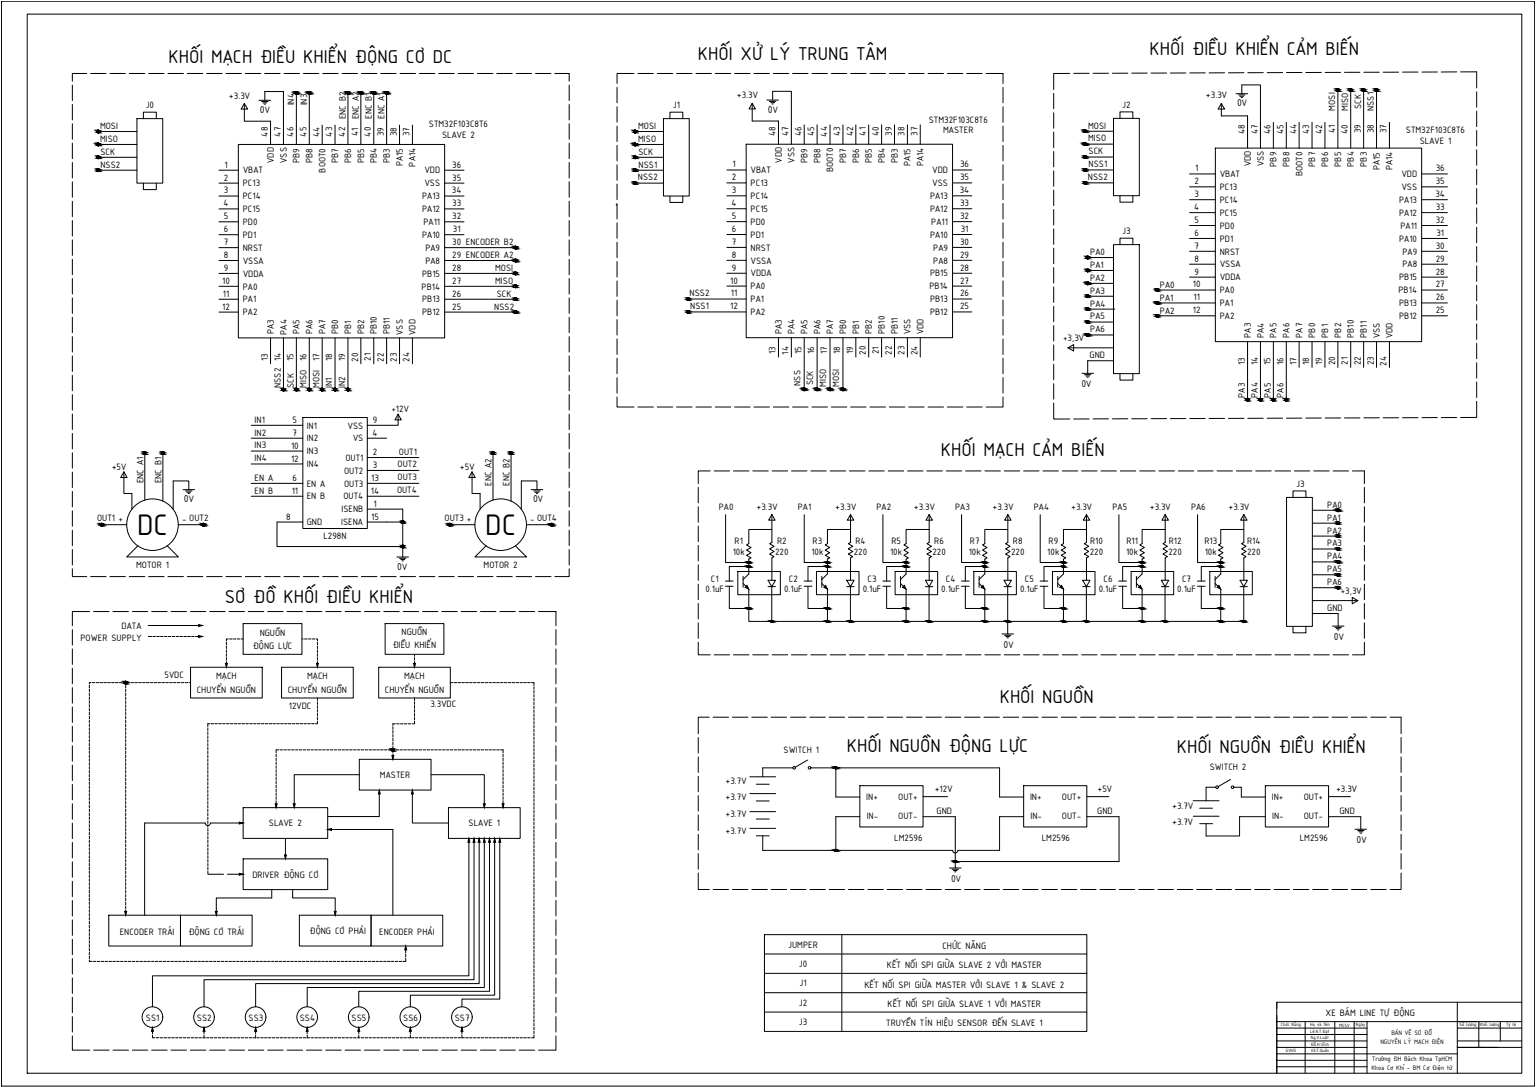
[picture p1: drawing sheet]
<svg xmlns="http://www.w3.org/2000/svg" width="1189mm" height="841mm" viewBox="0 0 1189 841" stroke-linecap="round" stroke-linejoin="round" font-family="sans-serif">
<defs><g id="words">
<g font-size="24.8">
<text x="106" y="414">DC</text>
<text x="376" y="414">DC</text>
</g>
<g font-size="15.5">
<text x="540" y="46">KHỐI XỬ LÝ TRUNG TÂM</text>
<text x="890" y="43">KHỐI ĐIỀU KHIỂN CẢM BIẾN</text>
<text x="130" y="49">KHỐI MẠCH ĐIỀU KHIỂN ĐỘNG CƠ DC</text>
<text x="728" y="353">KHỐI MẠCH CẢM BIẾN</text>
<text x="174" y="466">SƠ ĐỒ KHỐI ĐIỀU KHIỂN</text>
<text x="774" y="544">KHỐI NGUỒN</text>
<text x="655" y="581">KHỐI NGUỒN ĐỘNG LỰC</text>
<text x="911" y="583">KHỐI NGUỒN ĐIỀU KHIỂN</text>
</g>
<g font-size="8.4">
<text x="177" y="76">+3.3V</text>
<text x="570" y="76">+3.3V</text>
<text x="933" y="76">+3.3V</text>
<text x="957" y="82">0V</text>
<text x="201" y="87">0V</text>
<text x="594" y="87">0V</text>
<text x="837" y="299">0V</text>
<text x="87" y="363">+5V</text>
<text x="356" y="363">+5V</text>
<text x="142" y="389">0V</text>
<text x="413" y="389">0V</text>
<text x="586" y="394">+3.3V</text>
<text x="646" y="394">+3.3V</text>
<text x="707" y="394">+3.3V</text>
<text x="768" y="394">+3.3V</text>
<text x="829" y="394">+3.3V</text>
<text x="890" y="394">+3.3V</text>
<text x="951" y="394">+3.3V</text>
<text x="307" y="441">0V</text>
<text x="1032" y="495">0V</text>
<text x="777" y="501">0V</text>
<text x="562" y="607">+3.7V</text>
<text x="724" y="613">+12V</text>
<text x="849" y="613">+5V</text>
<text x="1034" y="613">+3.3V</text>
<text x="562" y="619">+3.7V</text>
<text x="907" y="626">+3.7V</text>
<text x="562" y="632">+3.7V</text>
<text x="907" y="638">+3.7V</text>
<text x="562" y="645">+3.7V</text>
<text x="1050" y="652">0V</text>
<text x="736" y="682">0V</text>
</g>
<g font-size="7.7">
<text x="113" y="84">J0</text>
<text x="228" y="82" transform="rotate(-90 228 82)">IN4</text>
<text x="238" y="82" transform="rotate(-90 238 82)">IN3</text>
<text x="521" y="84">J1</text>
<text x="869" y="84">J2</text>
<text x="1034" y="86" transform="rotate(-90 1034 86)">MOSI</text>
<text x="1043" y="86" transform="rotate(-90 1043 86)">MISO</text>
<text x="1053" y="84" transform="rotate(-90 1053 84)">SCK</text>
<text x="1063" y="86" transform="rotate(-90 1063 86)">NSS1</text>
<text x="268" y="92" transform="rotate(-90 268 92)">ENC B2</text>
<text x="278" y="92" transform="rotate(-90 278 92)">ENC A2</text>
<text x="288" y="92" transform="rotate(-90 288 92)">ENC B1</text>
<text x="298" y="92" transform="rotate(-90 298 92)">ENC A1</text>
<text x="719" y="95">STM32F103C8T6</text>
<text x="77" y="100">MOSI</text>
<text x="332" y="98">STM32F103C8T6</text>
<text x="494" y="100">MOSI</text>
<text x="842" y="99">MOSI</text>
<text x="207" y="106" transform="rotate(-90 207 106)">48</text>
<text x="217" y="106" transform="rotate(-90 217 106)">47</text>
<text x="227" y="106" transform="rotate(-90 227 106)">46</text>
<text x="237" y="106" transform="rotate(-90 237 106)">45</text>
<text x="247" y="106" transform="rotate(-90 247 106)">44</text>
<text x="257" y="106" transform="rotate(-90 257 106)">43</text>
<text x="267" y="106" transform="rotate(-90 267 106)">42</text>
<text x="277" y="105" transform="rotate(-90 277 105)">41</text>
<text x="287" y="106" transform="rotate(-90 287 106)">40</text>
<text x="297" y="105" transform="rotate(-90 297 105)">39</text>
<text x="307" y="105" transform="rotate(-90 307 105)">38</text>
<text x="317" y="105" transform="rotate(-90 317 105)">37</text>
<text x="342" y="106">SLAVE 2</text>
<text x="600" y="105" transform="rotate(-90 600 105)">48</text>
<text x="610" y="105" transform="rotate(-90 610 105)">47</text>
<text x="620" y="105" transform="rotate(-90 620 105)">46</text>
<text x="630" y="105" transform="rotate(-90 630 105)">45</text>
<text x="640" y="106" transform="rotate(-90 640 106)">44</text>
<text x="650" y="105" transform="rotate(-90 650 105)">43</text>
<text x="660" y="105" transform="rotate(-90 660 105)">42</text>
<text x="670" y="105" transform="rotate(-90 670 105)">41</text>
<text x="680" y="105" transform="rotate(-90 680 105)">40</text>
<text x="690" y="105" transform="rotate(-90 690 105)">39</text>
<text x="700" y="105" transform="rotate(-90 700 105)">38</text>
<text x="710" y="105" transform="rotate(-90 710 105)">37</text>
<text x="730" y="103">MASTER</text>
<text x="963" y="104" transform="rotate(-90 963 104)">48</text>
<text x="973" y="104" transform="rotate(-90 973 104)">47</text>
<text x="983" y="104" transform="rotate(-90 983 104)">46</text>
<text x="993" y="104" transform="rotate(-90 993 104)">45</text>
<text x="1003" y="104" transform="rotate(-90 1003 104)">44</text>
<text x="1013" y="104" transform="rotate(-90 1013 104)">43</text>
<text x="1023" y="104" transform="rotate(-90 1023 104)">42</text>
<text x="1033" y="103" transform="rotate(-90 1033 103)">41</text>
<text x="1043" y="104" transform="rotate(-90 1043 104)">40</text>
<text x="1053" y="103" transform="rotate(-90 1053 103)">39</text>
<text x="1063" y="103" transform="rotate(-90 1063 103)">38</text>
<text x="1073" y="103" transform="rotate(-90 1073 103)">37</text>
<text x="1088" y="103">STM32F103C8T6</text>
<text x="77" y="110">MISO</text>
<text x="494" y="110">MISO</text>
<text x="842" y="109">MISO</text>
<text x="1099" y="111">SLAVE 1</text>
<text x="78" y="120">SCK</text>
<text x="494" y="120">SCK</text>
<text x="843" y="119">SCK</text>
<text x="212" y="126" transform="rotate(-90 212 126)">VDD</text>
<text x="222" y="126" transform="rotate(-90 222 126)">VSS</text>
<text x="605" y="126" transform="rotate(-90 605 126)">VDD</text>
<text x="615" y="126" transform="rotate(-90 615 126)">VSS</text>
<text x="78" y="130">NSS2</text>
<text x="174" y="130">1</text>
<text x="232" y="126" transform="rotate(-90 232 126)">PB9</text>
<text x="242" y="126" transform="rotate(-90 242 126)">PB8</text>
<text x="262" y="126" transform="rotate(-90 262 126)">PB7</text>
<text x="272" y="126" transform="rotate(-90 272 126)">PB6</text>
<text x="282" y="126" transform="rotate(-90 282 126)">PB5</text>
<text x="292" y="126" transform="rotate(-90 292 126)">PB4</text>
<text x="302" y="126" transform="rotate(-90 302 126)">PB3</text>
<text x="312" y="129" transform="rotate(-90 312 129)">PA15</text>
<text x="322" y="129" transform="rotate(-90 322 129)">PA14</text>
<text x="350" y="130">36</text>
<text x="494" y="130">NSS1</text>
<text x="567" y="130">1</text>
<text x="625" y="126" transform="rotate(-90 625 126)">PB9</text>
<text x="635" y="126" transform="rotate(-90 635 126)">PB8</text>
<text x="655" y="126" transform="rotate(-90 655 126)">PB7</text>
<text x="665" y="126" transform="rotate(-90 665 126)">PB6</text>
<text x="675" y="126" transform="rotate(-90 675 126)">PB5</text>
<text x="685" y="126" transform="rotate(-90 685 126)">PB4</text>
<text x="695" y="126" transform="rotate(-90 695 126)">PB3</text>
<text x="705" y="129" transform="rotate(-90 705 129)">PA15</text>
<text x="715" y="129" transform="rotate(-90 715 129)">PA14</text>
<text x="743" y="130">36</text>
<text x="843" y="129">NSS1</text>
<text x="968" y="129" transform="rotate(-90 968 129)">VDD</text>
<text x="978" y="129" transform="rotate(-90 978 129)">VSS</text>
<text x="988" y="129" transform="rotate(-90 988 129)">PB9</text>
<text x="998" y="129" transform="rotate(-90 998 129)">PB8</text>
<text x="1018" y="129" transform="rotate(-90 1018 129)">PB7</text>
<text x="1028" y="129" transform="rotate(-90 1028 129)">PB6</text>
<text x="1038" y="129" transform="rotate(-90 1038 129)">PB5</text>
<text x="1048" y="129" transform="rotate(-90 1048 129)">PB4</text>
<text x="1058" y="129" transform="rotate(-90 1058 129)">PB3</text>
<text x="1068" y="132" transform="rotate(-90 1068 132)">PA15</text>
<text x="1078" y="132" transform="rotate(-90 1078 132)">PA14</text>
<text x="188" y="134">VBAT</text>
<text x="252" y="133" transform="rotate(-90 252 133)">BOOT0</text>
<text x="329" y="134">VDD</text>
<text x="581" y="134">VBAT</text>
<text x="645" y="133" transform="rotate(-90 645 133)">BOOT0</text>
<text x="722" y="134">VDD</text>
<text x="925" y="133">1</text>
<text x="944" y="137">VBAT</text>
<text x="1008" y="136" transform="rotate(-90 1008 136)">BOOT0</text>
<text x="1085" y="137">VDD</text>
<text x="1111" y="133">36</text>
<text x="173" y="140">2</text>
<text x="350" y="140">35</text>
<text x="494" y="140">NSS2</text>
<text x="566" y="140">2</text>
<text x="743" y="140">35</text>
<text x="842" y="139">NSS2</text>
<text x="925" y="143">2</text>
<text x="1111" y="143">35</text>
<text x="173" y="150">3</text>
<text x="188" y="144">PC13</text>
<text x="329" y="144">VSS</text>
<text x="350" y="150">34</text>
<text x="566" y="150">3</text>
<text x="581" y="144">PC13</text>
<text x="722" y="144">VSS</text>
<text x="743" y="150">34</text>
<text x="944" y="147">PC13</text>
<text x="1085" y="147">VSS</text>
<text x="188" y="154">PC14</text>
<text x="327" y="154">PA13</text>
<text x="581" y="154">PC14</text>
<text x="720" y="154">PA13</text>
<text x="925" y="153">3</text>
<text x="1111" y="153">34</text>
<text x="173" y="160">4</text>
<text x="350" y="160">33</text>
<text x="566" y="160">4</text>
<text x="743" y="160">33</text>
<text x="944" y="157">PC14</text>
<text x="1083" y="157">PA13</text>
<text x="188" y="164">PC15</text>
<text x="327" y="164">PA12</text>
<text x="581" y="164">PC15</text>
<text x="720" y="164">PA12</text>
<text x="924" y="163">4</text>
<text x="944" y="167">PC15</text>
<text x="1083" y="167">PA12</text>
<text x="1111" y="163">33</text>
<text x="173" y="170">5</text>
<text x="350" y="170">32</text>
<text x="566" y="169">5</text>
<text x="581" y="174">PD0</text>
<text x="721" y="174">PA11</text>
<text x="743" y="169">32</text>
<text x="925" y="173">5</text>
<text x="1111" y="173">32</text>
<text x="173" y="180">6</text>
<text x="188" y="174">PD0</text>
<text x="328" y="174">PA11</text>
<text x="351" y="180">31</text>
<text x="566" y="179">6</text>
<text x="744" y="179">31</text>
<text x="944" y="177">PD0</text>
<text x="1084" y="177">PA11</text>
<text x="188" y="184">PD1</text>
<text x="327" y="184">PA10</text>
<text x="581" y="184">PD1</text>
<text x="720" y="184">PA10</text>
<text x="869" y="181">J3</text>
<text x="925" y="182">6</text>
<text x="1112" y="182">31</text>
<text x="173" y="190">7</text>
<text x="350" y="190">30 ENCODER B2</text>
<text x="566" y="189">7</text>
<text x="743" y="189">30</text>
<text x="944" y="187">PD1</text>
<text x="1083" y="187">PA10</text>
<text x="188" y="194">NRST</text>
<text x="329" y="194">PA9</text>
<text x="581" y="194">NRST</text>
<text x="722" y="194">PA9</text>
<text x="844" y="197">PA0</text>
<text x="925" y="192">7</text>
<text x="944" y="197">NRST</text>
<text x="1085" y="197">PA9</text>
<text x="1111" y="192">30</text>
<text x="173" y="200">8</text>
<text x="350" y="200">29 ENCODER A2</text>
<text x="566" y="199">8</text>
<text x="581" y="204">VSSA</text>
<text x="722" y="204">PA8</text>
<text x="743" y="199">29</text>
<text x="925" y="202">8</text>
<text x="1111" y="202">29</text>
<text x="173" y="210">9</text>
<text x="188" y="204">VSSA</text>
<text x="329" y="204">PA8</text>
<text x="350" y="210">28</text>
<text x="383" y="210">MOSI</text>
<text x="566" y="209">9</text>
<text x="743" y="209">28</text>
<text x="844" y="207">PA1</text>
<text x="944" y="207">VSSA</text>
<text x="1085" y="207">PA8</text>
<text x="188" y="214">VDDA</text>
<text x="327" y="214">PB15</text>
<text x="581" y="214">VDDA</text>
<text x="720" y="214">PB15</text>
<text x="925" y="212">9</text>
<text x="1111" y="212">28</text>
<text x="172" y="220">10</text>
<text x="350" y="220">27</text>
<text x="383" y="220">MISO</text>
<text x="565" y="219">10</text>
<text x="743" y="219">27</text>
<text x="844" y="217">PA2</text>
<text x="944" y="217">VDDA</text>
<text x="1083" y="217">PB15</text>
<text x="188" y="224">PA0</text>
<text x="326" y="224">PB14</text>
<text x="581" y="224">PA0</text>
<text x="719" y="224">PB14</text>
<text x="844" y="227">PA3</text>
<text x="898" y="223">PA0</text>
<text x="923" y="222">10</text>
<text x="944" y="227">PA0</text>
<text x="1082" y="227">PB14</text>
<text x="1111" y="222">27</text>
<text x="173" y="230">11</text>
<text x="350" y="230">26</text>
<text x="384" y="230">SCK</text>
<text x="534" y="229">NSS2</text>
<text x="566" y="229">11</text>
<text x="581" y="234">PA1</text>
<text x="720" y="234">PB13</text>
<text x="743" y="229">26</text>
<text x="898" y="233">PA1</text>
<text x="924" y="232">11</text>
<text x="1111" y="232">26</text>
<text x="172" y="239">12</text>
<text x="188" y="234">PA1</text>
<text x="327" y="234">PB13</text>
<text x="350" y="239">25</text>
<text x="383" y="239">NSS2</text>
<text x="534" y="239">NSS1</text>
<text x="565" y="239">12</text>
<text x="743" y="239">25</text>
<text x="844" y="237">PA4</text>
<text x="944" y="237">PA1</text>
<text x="1083" y="237">PB13</text>
<text x="188" y="244">PA2</text>
<text x="327" y="244">PB12</text>
<text x="581" y="244">PA2</text>
<text x="720" y="244">PB12</text>
<text x="898" y="243">PA2</text>
<text x="923" y="242">12</text>
<text x="1111" y="242">25</text>
<text x="844" y="247">PA5</text>
<text x="944" y="247">PA2</text>
<text x="1083" y="247">PB12</text>
<text x="844" y="257">PA6</text>
<text x="212" y="258" transform="rotate(-90 212 258)">PA3</text>
<text x="222" y="259" transform="rotate(-90 222 259)">PA4</text>
<text x="232" y="258" transform="rotate(-90 232 258)">PA5</text>
<text x="242" y="258" transform="rotate(-90 242 258)">PA6</text>
<text x="252" y="258" transform="rotate(-90 252 258)">PA7</text>
<text x="262" y="258" transform="rotate(-90 262 258)">PB0</text>
<text x="272" y="258" transform="rotate(-90 272 258)">PB1</text>
<text x="282" y="258" transform="rotate(-90 282 258)">PB2</text>
<text x="292" y="259" transform="rotate(-90 292 259)">PB10</text>
<text x="302" y="259" transform="rotate(-90 302 259)">PB11</text>
<text x="312" y="259" transform="rotate(-90 312 259)">VSS</text>
<text x="322" y="259" transform="rotate(-90 322 259)">VDD</text>
<text x="605" y="258" transform="rotate(-90 605 258)">PA3</text>
<text x="615" y="259" transform="rotate(-90 615 259)">PA4</text>
<text x="625" y="258" transform="rotate(-90 625 258)">PA5</text>
<text x="635" y="258" transform="rotate(-90 635 258)">PA6</text>
<text x="645" y="258" transform="rotate(-90 645 258)">PA7</text>
<text x="655" y="258" transform="rotate(-90 655 258)">PB0</text>
<text x="665" y="258" transform="rotate(-90 665 258)">PB1</text>
<text x="675" y="258" transform="rotate(-90 675 258)">PB2</text>
<text x="685" y="258" transform="rotate(-90 685 258)">PB10</text>
<text x="695" y="258" transform="rotate(-90 695 258)">PB11</text>
<text x="705" y="259" transform="rotate(-90 705 259)">VSS</text>
<text x="715" y="259" transform="rotate(-90 715 259)">VDD</text>
<text x="968" y="261" transform="rotate(-90 968 261)">PA3</text>
<text x="978" y="262" transform="rotate(-90 978 262)">PA4</text>
<text x="988" y="261" transform="rotate(-90 988 261)">PA5</text>
<text x="998" y="261" transform="rotate(-90 998 261)">PA6</text>
<text x="1008" y="261" transform="rotate(-90 1008 261)">PA7</text>
<text x="1018" y="261" transform="rotate(-90 1018 261)">PB0</text>
<text x="1028" y="261" transform="rotate(-90 1028 261)">PB1</text>
<text x="1038" y="261" transform="rotate(-90 1038 261)">PB2</text>
<text x="1048" y="261" transform="rotate(-90 1048 261)">PB10</text>
<text x="1058" y="262" transform="rotate(-90 1058 262)">PB11</text>
<text x="1068" y="262" transform="rotate(-90 1068 262)">VSS</text>
<text x="1078" y="262" transform="rotate(-90 1078 262)">VDD</text>
<text x="823" y="264">+3,3V</text>
<text x="600" y="274" transform="rotate(-90 600 274)">13</text>
<text x="610" y="274" transform="rotate(-90 610 274)">14</text>
<text x="620" y="274" transform="rotate(-90 620 274)">15</text>
<text x="630" y="274" transform="rotate(-90 630 274)">16</text>
<text x="640" y="274" transform="rotate(-90 640 274)">17</text>
<text x="650" y="274" transform="rotate(-90 650 274)">18</text>
<text x="660" y="274" transform="rotate(-90 660 274)">19</text>
<text x="670" y="275" transform="rotate(-90 670 275)">20</text>
<text x="680" y="274" transform="rotate(-90 680 274)">21</text>
<text x="690" y="275" transform="rotate(-90 690 275)">22</text>
<text x="700" y="275" transform="rotate(-90 700 275)">23</text>
<text x="710" y="275" transform="rotate(-90 710 275)">24</text>
<text x="207" y="279" transform="rotate(-90 207 279)">13</text>
<text x="217" y="280" transform="rotate(-90 217 280)">14</text>
<text x="227" y="279" transform="rotate(-90 227 279)">15</text>
<text x="237" y="279" transform="rotate(-90 237 279)">16</text>
<text x="247" y="279" transform="rotate(-90 247 279)">17</text>
<text x="257" y="279" transform="rotate(-90 257 279)">18</text>
<text x="267" y="279" transform="rotate(-90 267 279)">19</text>
<text x="277" y="280" transform="rotate(-90 277 280)">20</text>
<text x="287" y="279" transform="rotate(-90 287 279)">21</text>
<text x="297" y="280" transform="rotate(-90 297 280)">22</text>
<text x="307" y="280" transform="rotate(-90 307 280)">23</text>
<text x="317" y="280" transform="rotate(-90 317 280)">24</text>
<text x="843" y="277">GND</text>
<text x="963" y="282" transform="rotate(-90 963 282)">13</text>
<text x="973" y="282" transform="rotate(-90 973 282)">14</text>
<text x="983" y="282" transform="rotate(-90 983 282)">15</text>
<text x="993" y="282" transform="rotate(-90 993 282)">16</text>
<text x="1003" y="282" transform="rotate(-90 1003 282)">17</text>
<text x="1013" y="282" transform="rotate(-90 1013 282)">18</text>
<text x="1023" y="282" transform="rotate(-90 1023 282)">19</text>
<text x="1033" y="283" transform="rotate(-90 1033 283)">20</text>
<text x="1043" y="282" transform="rotate(-90 1043 282)">21</text>
<text x="1053" y="283" transform="rotate(-90 1053 283)">22</text>
<text x="1063" y="283" transform="rotate(-90 1063 283)">23</text>
<text x="1073" y="283" transform="rotate(-90 1073 283)">24</text>
<text x="619" y="298" transform="rotate(-90 619 298)">NSS</text>
<text x="629" y="298" transform="rotate(-90 629 298)">SCK</text>
<text x="639" y="299" transform="rotate(-90 639 299)">MISO</text>
<text x="649" y="299" transform="rotate(-90 649 299)">MOSI</text>
<text x="217" y="300" transform="rotate(-90 217 300)">NSS2</text>
<text x="227" y="300" transform="rotate(-90 227 300)">SCK</text>
<text x="237" y="300" transform="rotate(-90 237 300)">MISO</text>
<text x="247" y="300" transform="rotate(-90 247 300)">MOSI</text>
<text x="257" y="300" transform="rotate(-90 257 300)">IN1</text>
<text x="267" y="300" transform="rotate(-90 267 300)">IN2</text>
<text x="964" y="308" transform="rotate(-90 964 308)">PA3</text>
<text x="974" y="308" transform="rotate(-90 974 308)">PA4</text>
<text x="984" y="308" transform="rotate(-90 984 308)">PA5</text>
<text x="994" y="308" transform="rotate(-90 994 308)">PA6</text>
<text x="303" y="319">+12V</text>
<text x="197" y="327">IN1</text>
<text x="227" y="327">5</text>
<text x="289" y="327">9</text>
<text x="237" y="332">IN1</text>
<text x="269" y="332">VSS</text>
<text x="197" y="337">IN2</text>
<text x="227" y="337">7</text>
<text x="237" y="342">IN2</text>
<text x="273" y="342">VS</text>
<text x="288" y="337">4</text>
<text x="197" y="347">IN3</text>
<text x="225" y="347">10</text>
<text x="237" y="351">IN3</text>
<text x="289" y="352">2</text>
<text x="309" y="352">OUT1</text>
<text x="197" y="357">IN4</text>
<text x="225" y="357">12</text>
<text x="267" y="356">OUT1</text>
<text x="237" y="361">IN4</text>
<text x="289" y="362">3</text>
<text x="308" y="362">OUT2</text>
<text x="197" y="372">EN A</text>
<text x="266" y="366">OUT2</text>
<text x="308" y="372">OUT3</text>
<text x="111" y="374" transform="rotate(-90 111 374)">ENC A1</text>
<text x="125" y="374" transform="rotate(-90 125 374)">ENC B1</text>
<text x="227" y="372">6</text>
<text x="237" y="376">EN A</text>
<text x="266" y="376">OUT3</text>
<text x="287" y="372">13</text>
<text x="380" y="376" transform="rotate(-90 380 376)">ENC A2</text>
<text x="394" y="376" transform="rotate(-90 394 376)">ENC B2</text>
<text x="1003" y="377">J3</text>
<text x="197" y="382">EN B</text>
<text x="226" y="382">11</text>
<text x="287" y="382">14</text>
<text x="307" y="382">OUT4</text>
<text x="237" y="386">EN B</text>
<text x="266" y="386">OUT4</text>
<text x="289" y="392">1</text>
<text x="556" y="395">PA0</text>
<text x="617" y="395">PA1</text>
<text x="678" y="395">PA2</text>
<text x="739" y="395">PA3</text>
<text x="800" y="395">PA4</text>
<text x="861" y="395">PA5</text>
<text x="922" y="395">PA6</text>
<text x="1027" y="393">PA0</text>
<text x="222" y="402">8</text>
<text x="264" y="396">ISENB</text>
<text x="287" y="402">15</text>
<text x="75" y="403">OUT1 +</text>
<text x="141" y="404">- OUT2</text>
<text x="237" y="406">GND</text>
<text x="264" y="406">ISENA</text>
<text x="344" y="403">OUT3 +</text>
<text x="410" y="404">- OUT4</text>
<text x="1027" y="403">PA1</text>
<text x="1027" y="413">PA2</text>
<text x="250" y="417">L298N</text>
<text x="569" y="421">R1</text>
<text x="601" y="421">R2</text>
<text x="629" y="421">R3</text>
<text x="662" y="421">R4</text>
<text x="690" y="421">R5</text>
<text x="723" y="421">R6</text>
<text x="751" y="421">R7</text>
<text x="784" y="421">R8</text>
<text x="812" y="421">R9</text>
<text x="844" y="421">R10</text>
<text x="872" y="421">R11</text>
<text x="905" y="421">R12</text>
<text x="932" y="421">R13</text>
<text x="965" y="421">R14</text>
<text x="1027" y="423">PA3</text>
<text x="567" y="429">10k</text>
<text x="600" y="429">220</text>
<text x="628" y="429">10k</text>
<text x="661" y="429">220</text>
<text x="689" y="429">10k</text>
<text x="722" y="429">220</text>
<text x="750" y="429">10k</text>
<text x="783" y="429">220</text>
<text x="811" y="429">10k</text>
<text x="843" y="429">220</text>
<text x="872" y="429">10k</text>
<text x="904" y="429">220</text>
<text x="932" y="429">10k</text>
<text x="965" y="429">220</text>
<text x="1027" y="433">PA4</text>
<text x="105" y="439">MOTOR 1</text>
<text x="374" y="439">MOTOR 2</text>
<text x="1027" y="443">PA5</text>
<text x="550" y="450">C1</text>
<text x="611" y="450">C2</text>
<text x="671" y="450">C3</text>
<text x="732" y="450">C4</text>
<text x="793" y="450">C5</text>
<text x="854" y="450">C6</text>
<text x="915" y="450">C7</text>
<text x="1027" y="453">PA6</text>
<text x="546" y="458">0.1uF</text>
<text x="607" y="458">0.1uF</text>
<text x="668" y="458">0.1uF</text>
<text x="729" y="458">0.1uF</text>
<text x="790" y="458">0.1uF</text>
<text x="850" y="458">0.1uF</text>
<text x="911" y="458">0.1uF</text>
<text x="1038" y="460">+3,3V</text>
<text x="1027" y="473">GND</text>
<text x="94" y="487">DATA</text>
<text x="311" y="491">NGUỒN</text>
<text x="62" y="496">POWER SUPPLY</text>
<text x="201" y="492">NGUỒN</text>
<text x="196" y="502">ĐỘNG LỰC</text>
<text x="304" y="502">ĐIỀU KHIỂN</text>
<text x="127" y="525">5VDC</text>
<text x="167" y="525">MẠCH</text>
<text x="238" y="525">MẠCH</text>
<text x="313" y="525">MẠCH</text>
<text x="152" y="536">CHUYỂN NGUỒN</text>
<text x="223" y="536">CHUYỂN NGUỒN</text>
<text x="298" y="536">CHUYỂN NGUỒN</text>
<text x="224" y="548">12VDC</text>
<text x="333" y="547">3.3VDC</text>
<text x="606" y="582">SWITCH 1</text>
<text x="936" y="596">SWITCH 2</text>
<text x="294" y="602">MASTER</text>
<text x="671" y="619">IN+</text>
<text x="695" y="619">OUT+</text>
<text x="797" y="619">IN+</text>
<text x="822" y="619">OUT+</text>
<text x="984" y="619">IN+</text>
<text x="1009" y="619">OUT+</text>
<text x="725" y="630">GND</text>
<text x="849" y="630">GND</text>
<text x="1037" y="630">GND</text>
<text x="671" y="633">IN-</text>
<text x="695" y="633">OUT-</text>
<text x="798" y="633">IN-</text>
<text x="822" y="633">OUT-</text>
<text x="985" y="633">IN-</text>
<text x="1009" y="633">OUT-</text>
<text x="208" y="639">SLAVE 2</text>
<text x="363" y="639">SLAVE 1</text>
<text x="692" y="650">LM2596</text>
<text x="806" y="650">LM2596</text>
<text x="1006" y="650">LM2596</text>
<text x="195" y="679">DRIVER ĐỘNG CƠ</text>
<text x="93" y="723">ENCODER TRÁI</text>
<text x="146" y="723">ĐỘNG CƠ TRÁI</text>
<text x="240" y="723">ĐỘNG CƠ PHẢI</text>
<text x="293" y="723">ENCODER PHẢI</text>
<text x="610" y="733">JUMPER</text>
<text x="729" y="734">CHỨC NĂNG</text>
<text x="618" y="748">J0</text>
<text x="687" y="749">KẾT NỐI SPI GIỮA SLAVE 2 VỚI MASTER</text>
<text x="619" y="763">J1</text>
<text x="669" y="764">KẾT NỐI SPI GIỮA MASTER VỚI SLAVE 1 &amp; SLAVE 2</text>
<text x="618" y="778">J2</text>
<text x="687" y="779">KẾT NỐI SPI GIỮA SLAVE 1 VỚI MASTER</text>
<text x="1026" y="786">XE BÁM LINE TỰ ĐỘNG</text>
<text x="113" y="790">SS1</text>
<text x="152" y="790">SS2</text>
<text x="192" y="790">SS3</text>
<text x="232" y="790">SS4</text>
<text x="272" y="790">SS5</text>
<text x="312" y="790">SS6</text>
<text x="352" y="790">SS7</text>
<text x="618" y="793">J3</text>
<text x="686" y="794">TRUYỀN TÍN HIỆU SENSOR ĐẾN SLAVE 1</text>
</g>
<g font-size="5.4">
<text x="1077" y="801">BẢN VẼ SƠ ĐỒ</text>
<text x="1068" y="808">NGUYÊN LÝ MẠCH ĐIỆN</text>
<text x="1062" y="821">Trường ĐH Bách Khoa TpHCM</text>
<text x="1061" y="828">Khoa Cơ Khí - BM Cơ Điện tử</text>
</g>
<g font-size="3.9">
<text x="991" y="794">Chức Năng</text>
<text x="1014" y="794">Họ và tên</text>
<text x="1036" y="794">MSSV</text>
<text x="1049" y="794">Ngày</text>
<text x="1130" y="794">Số lượng</text>
<text x="1145" y="794">Khối lượng</text>
<text x="1166" y="794">Tỷ lệ</text>
<text x="1014" y="799">Lê.N.T.Đạt</text>
<text x="1015" y="810">Đỗ.H.Vĩnh</text>
<text x="1015" y="804">Ng.V.Luật</text>
<text x="995" y="814">GVHD</text>
<text x="1015" y="814">Võ.T.Quân</text>
</g>
</g></defs>
<!-- layer: FrameWork -->
<path d="M1 1h1187v839h-1187z" fill="none" stroke="#000" stroke-width=".77"/>
<!-- layer: Thin -->
<g fill="none" stroke="#000" stroke-width=".77">
<path d="M21 11h1157v819h-1157zM200 78h9M202 79h5M203 80h3M205 78v-7h14v41M229 72v40M239 72v40M269 72v40M279 72v40M289 72v40M299 72v40M582 80l3 4h-5z"/>
<path d="M582 80v14h21v18M594 77h9M596 78h5M597 79h3M598 77v-6h15v41M945 80v10h21v25M957 72h9M959 73h5M960 74h3M961 75h1M961 72v-6h15v41M1036 70v45"/>
<path d="M1045 70v45M1055 70v45M1065 70v45M106 92h20v50h-20zM111 92v-5h10v5M189 80l3 4h-5zM189 80v14h20v18M204 81h1M249 97v15M259 97v15M309 97v15M319 97v15"/>
<path d="M514 92h19v60h-19zM519 92v-5h9v5M598 80h1M622 97v15M632 97v15M642 97v15M652 97v15M662 97v15M672 97v15M682 97v15M692 97v15M702 97v15"/>
<path d="M712 97v15M862 92h20v59h-20zM867 92v-5h10v5M945 80l3 4h-5zM976 95v20M986 95v20M996 95v20M1006 95v20M1016 95v20M1026 95v20M1075 95v20M76 102h30"/>
<path d="M76 112h30M184 112h160v149h-160zM492 102h22M492 112h22M578 112h159v149h-159zM840 102h22M840 112h22M941 115h159v149h-159zM76 132h30M76 122h30M169 132h15M344 132h15"/>
<path d="M492 132h22M492 122h22M563 132h15M737 132h15M840 121h22M840 131h22M921 135h20M1100 135h20M111 142v5h10v-5M169 142h15M169 152h15M344 142h15"/>
<path d="M344 152h15M492 142h22M519 152v5h9v-5M563 142h15M563 152h15M737 142h15M737 152h15M840 141h22M867 151v5h10v-5M921 145h20M921 155h20M1100 145h20"/>
<path d="M1100 155h20M169 162h15M169 172h15M344 162h15M344 172h15M563 162h15M563 171h15M737 162h15M737 171h15M921 165h20M921 174h20M1100 165h20"/>
<path d="M1100 174h20M169 182h15M169 192h15M344 182h15M344 192h55M563 181h15M563 191h15M737 181h15M737 191h15M842 199h20M862 189h20v100h-20zM867 189v-5h10v5"/>
<path d="M921 184h20M921 194h20M1100 184h20M1100 194h20M169 202h15M169 212h15M344 202h55M344 212h55M563 201h15M563 211h15M737 201h15M737 211h15"/>
<path d="M842 209h20M842 219h20M921 204h20M921 214h20M1100 204h20M1100 214h20M169 232h15M169 222h15M344 232h55M344 222h55M533 231h45M563 221h15"/>
<path d="M737 221h15M737 231h15M842 229h20M843 239h20M896 224h45M896 234h45M1100 224h20M1100 234h20M169 241h15M344 241h55M533 241h45M737 241h15"/>
<path d="M842 249h20M842 259h20M896 244h45M1100 244h20M209 261v20M219 261v40M229 261v40M239 261v40M249 261v40M259 261v40M269 261v40M279 261v20"/>
<path d="M289 261v20M299 261v20M309 261v20M319 261v20M603 261v15M613 261v15M622 261v40M632 261v40M642 261v40M652 261v40M662 261v15M672 261v15"/>
<path d="M682 261v15M692 261v15M702 261v15M712 261v15M827 269l4-2v5zM827 269h35M862 279h-20v10M966 264v45M976 264v45M986 264v45M996 264v45M1006 264v20"/>
<path d="M1016 264v20M1026 264v20M1036 264v20M1045 264v20M1055 264v20M1065 264v20M1075 264v20M837 289h9M839 290h5M840 291h3M841 292h1M867 289v5h10v-5"/>
<path d="M194 339h40M194 329h40M234 323h50v86h-50zM284 339h15M308 321v8h-24M308 321l3 4h-5zM112 351v36M126 351v37M194 349h40M194 359h40M284 354h40M382 351v36"/>
<path d="M396 351v37M96 365v17h6v12M96 365l2 4h-5zM142 379h9M144 380h5M146 379v-7h-12v22M194 374h40M284 374h40M284 364h40M365 365v17h7v12M365 365l3 4h-5zM411 379h9"/>
<path d="M413 380h5M416 379v-7h-12v22M145 381h3M146 382h1M194 384h40M284 384h40M284 394h28v37M414 381h3M415 382h1M562 398v37h18M597 398l3 4h-5zM597 398v12"/>
<path d="M622 398v37h18M658 398l3 4h-5zM658 398v12M683 398v37h18M719 398l3 4h-5zM719 398v12M744 398v37h18M780 398l3 4h-5zM780 398v12M805 398v37h18M841 398l2 4h-5zM841 398v12"/>
<path d="M866 398v37h18M902 398l2 4h-5zM902 398v12M927 398v37h18M963 398l2 4h-5zM963 398v12M996 385h20v100h-20zM1001 385v-5h10v5M1016 395h20M79 406h19M138 406h20M234 404h-20v19h98"/>
<path d="M284 404h28M348 406h20M408 406h19M1016 405h20M1016 415h20M107 422l-9 9h40l-9-9M307 431h9M309 432h5M310 433h3M311 434h1M376 422l-8 9h40l-9-9M580 438h-15v12"/>
<path d="M640 438h-15v12M701 438h-15v12M762 438h-15v12M823 438h-15v12M884 438h-15v12M945 438h-15v12M1016 425h20M1016 435h20M561 450h7M561 454h7M565 454v17h15M571 442h33v18h-33z"/>
<path d="M575 448l5-4v-11l1-1-3-2 3-2-3-2 3-2-3-2 2-1v-11h17v10l-1 1 3 2-3 2 3 2-3 2 3 2-2 1v17M575 446v8M575 451l2 3M594 449h6l-3 5zM594 454h6M597 454v27M622 450h6M622 454h6M625 454v17h15M632 442h33v18h-33zM636 448l4-4v-11l2-1-3-2 3-2-3-2 3-2-3-2 1-1v-11h18v10l-1 1 3 2-3 2 3 2-3 2 3 2-2 1v17M636 446v8"/>
<path d="M636 451l2 3M640 456v25M655 449h6l-3 5zM655 454h6M658 454v27M683 450h6M683 454h6M686 454v17h15M693 442h33v18h-33zM697 448l4-4v-11l2-1-3-2 3-2-3-2 3-2-3-2 1-1v-11h18v10l-2 1 4 2-4 2 4 2-4 2 4 2-2 1v17M697 446v8M697 451l2 3"/>
<path d="M701 456v25M716 449h6l-3 5zM716 454h6M719 454v27M744 450h6M744 454h6M747 454v17h15M754 442h33v18h-33zM758 448l4-4v-11l2-1-3-2 3-2-3-2 3-2-3-2 1-1v-11h18v10l-2 1 4 2-4 2 4 2-4 2 4 2-2 1v17M758 446v8M758 451l2 3M762 456v25"/>
<path d="M777 449h6l-3 5zM777 454h6M780 454v37M805 450h6M805 454h6M808 454v17h15M815 442h33v18h-33zM819 448l4-4v-11l2-1-4-2 4-2-4-2 4-2-4-2 2-1v-11h18v10l-2 1 4 2-4 2 4 2-4 2 4 2-2 1v17M819 446v8M819 451l2 3M823 456v25M838 449h6l-3 5z"/>
<path d="M838 454h6M841 454v27M866 450h6M866 454h6M869 454v17h15M875 442h33v18h-33zM880 448l4-4v-11l2-1-4-2 4-2-4-2 4-2-4-2 2-1v-11h18v10l-2 1 4 2-4 2 4 2-4 2 4 2-2 1v17M880 446v8M880 451l2 3M884 456v25M899 449h6l-3 5zM899 454h6"/>
<path d="M902 454v27M927 450h6M927 454h6M930 454v17h15M936 442h33v18h-33zM941 448l4-4v-11l2-1-4-2 4-2-4-2 4-2-4-2 2-1v-11h18v10l-2 1 3 2-3 2 3 2-3 2 3 2-1 1v17M941 446v8M941 451l2 3M945 456v25M960 449h5l-2 5zM960 454h5M963 454v27h-383v-25"/>
<path d="M1016 445h20M1016 455h20M1016 465h35M1016 475h20v9M1047 462l4 3-4 2zM115 484h39M775 491h9M777 492h5M778 493h3M779 494h1M1001 485v5h10v-5M1031 484h9"/>
<path d="M1033 485h5M1034 486h3M1035 487h1M278 599h-50v23M334 599h41v23M614 594h-24v7M625 588l-9 6M628 594h146v23h18M647 594v23h19M294 614v18h-40M319 614v23h28M580 601h20"/>
<path d="M580 614h20M585 607h10M585 620h10M666 608h48v32h-48zM714 616h19M792 608h49v32h-49zM841 616h17M924 620h20M941 609h-7v11M952 603l-9 6M955 609h6v8h18M979 608h49v32h-49z"/>
<path d="M1028 616h17M185 637h-22a2 2 0 0 1-2 2 2 2 0 0 1-2-2h-47v71M580 628h20M585 634h10M666 632h-19v26M714 632h25v40M792 632h-18v26h-33a2 2 0 0 1-2 2 2 2 0 0 1-2-2h-147v-11M841 632h25v35h-127M924 632h20M929 625h10M929 637h10M979 632h-20v15h-25v-10"/>
<path d="M1028 632h25v10M221 649v13M257 642h47v66M363 649v106h-245v24M367 649v109h-209v21M371 649v112h-173v18M375 649v115h-137v15M379 649v118h-101v12M383 649v121h-65v9M387 649v124h-29v6M580 641h20M585 647h10"/>
<path d="M1049 642h9M1051 643h5M1052 644h3M1053 645h1M735 672h9M737 673h5M738 674h3M739 675h1M210 688v7h-43v10M227 688v7h32v10M592 723h249v75h-249zM592 738h249"/>
<path d="M652 723v75M592 753h249M592 768h249M592 783h249"/>
<circle cx="229" cy="72" r="1"/>
<circle cx="239" cy="72" r="1"/>
<circle cx="269" cy="72" r="1"/>
<circle cx="279" cy="72" r="1"/>
<circle cx="289" cy="72" r="1"/>
<circle cx="299" cy="72" r="1"/>
<circle cx="1035" cy="70" r="1"/>
<circle cx="1045" cy="70" r="1"/>
<circle cx="1055" cy="70" r="1"/>
<circle cx="1065" cy="70" r="1"/>
<circle cx="76" cy="102" r="1"/>
<circle cx="76" cy="112" r="1"/>
<circle cx="492" cy="112" r="1"/>
<circle cx="492" cy="102" r="1"/>
<circle cx="840" cy="111" r="1"/>
<circle cx="840" cy="102" r="1"/>
<circle cx="76" cy="132" r="1"/>
<circle cx="76" cy="122" r="1"/>
<circle cx="492" cy="122" r="1"/>
<circle cx="492" cy="132" r="1"/>
<circle cx="840" cy="121" r="1"/>
<circle cx="840" cy="131" r="1"/>
<circle cx="492" cy="142" r="1"/>
<circle cx="840" cy="141" r="1"/>
<circle cx="399" cy="192" r="1"/>
<circle cx="842" cy="199" r="1"/>
<circle cx="399" cy="212" r="1"/>
<circle cx="399" cy="202" r="1"/>
<circle cx="842" cy="209" r="1"/>
<circle cx="842" cy="219" r="1"/>
<circle cx="399" cy="222" r="1"/>
<circle cx="399" cy="231" r="1"/>
<circle cx="533" cy="231" r="1"/>
<circle cx="842" cy="229" r="1"/>
<circle cx="842" cy="239" r="1"/>
<circle cx="896" cy="224" r="1"/>
<circle cx="896" cy="234" r="1"/>
<circle cx="399" cy="241" r="1"/>
<circle cx="533" cy="241" r="1"/>
<circle cx="842" cy="249" r="1"/>
<circle cx="842" cy="259" r="1"/>
<circle cx="896" cy="244" r="1"/>
<circle cx="219" cy="301" r="1"/>
<circle cx="229" cy="301" r="1"/>
<circle cx="239" cy="301" r="1"/>
<circle cx="249" cy="301" r="1"/>
<circle cx="259" cy="301" r="1"/>
<circle cx="269" cy="301" r="1"/>
<circle cx="622" cy="301" r="1"/>
<circle cx="632" cy="301" r="1"/>
<circle cx="642" cy="301" r="1"/>
<circle cx="652" cy="301" r="1"/>
<circle cx="966" cy="309" r="1"/>
<circle cx="976" cy="309" r="1"/>
<circle cx="986" cy="309" r="1"/>
<circle cx="996" cy="309" r="1"/>
<circle cx="112" cy="351" r="1"/>
<circle cx="126" cy="351" r="1"/>
<circle cx="382" cy="351" r="1"/>
<circle cx="396" cy="351" r="1"/>
<circle cx="1036" cy="395" r="1"/>
<circle cx="79" cy="406" r="1"/>
<circle cx="118" cy="406" r="20"/>
<circle cx="157" cy="406" r="1"/>
<circle cx="312" cy="404" r="1"/>
<circle cx="348" cy="406" r="1"/>
<circle cx="388" cy="406" r="20"/>
<circle cx="427" cy="406" r="1"/>
<circle cx="1036" cy="405" r="1"/>
<circle cx="1036" cy="415" r="1"/>
<circle cx="312" cy="423" r="1"/>
<circle cx="580" cy="435" r=".7"/>
<circle cx="580" cy="438" r=".7"/>
<circle cx="640" cy="435" r=".7"/>
<circle cx="640" cy="438" r=".7"/>
<circle cx="701" cy="438" r=".7"/>
<circle cx="701" cy="435" r=".7"/>
<circle cx="762" cy="435" r=".7"/>
<circle cx="762" cy="438" r=".7"/>
<circle cx="823" cy="435" r=".7"/>
<circle cx="823" cy="438" r=".7"/>
<circle cx="884" cy="435" r=".7"/>
<circle cx="884" cy="438" r=".7"/>
<circle cx="945" cy="438" r=".7"/>
<circle cx="945" cy="435" r=".7"/>
<circle cx="1036" cy="435" r="1"/>
<circle cx="1036" cy="425" r="1"/>
<circle cx="1036" cy="455" r="1"/>
<circle cx="1036" cy="445" r="1"/>
<circle cx="580" cy="471" r=".7"/>
<circle cx="640" cy="471" r=".7"/>
<circle cx="701" cy="471" r=".7"/>
<circle cx="762" cy="471" r=".7"/>
<circle cx="823" cy="471" r=".7"/>
<circle cx="884" cy="471" r=".7"/>
<circle cx="945" cy="471" r=".7"/>
<circle cx="597" cy="481" r=".7"/>
<circle cx="640" cy="481" r=".7"/>
<circle cx="658" cy="481" r=".7"/>
<circle cx="701" cy="481" r=".7"/>
<circle cx="719" cy="481" r=".7"/>
<circle cx="762" cy="481" r=".7"/>
<circle cx="780" cy="481" r=".7"/>
<circle cx="823" cy="481" r=".7"/>
<circle cx="841" cy="481" r=".7"/>
<circle cx="884" cy="481" r=".7"/>
<circle cx="902" cy="481" r=".7"/>
<circle cx="945" cy="481" r=".7"/>
<circle cx="963" cy="481" r=".7"/>
<circle cx="97" cy="528" r="1"/>
<circle cx="304" cy="580" r="1"/>
<circle cx="615" cy="594" r="1"/>
<circle cx="627" cy="594" r="1"/>
<circle cx="647" cy="594" r=".7"/>
<circle cx="942" cy="609" r="1"/>
<circle cx="954" cy="609" r="1"/>
<circle cx="647" cy="658" r=".7"/>
<circle cx="739" cy="667" r=".7"/>
<circle cx="118" cy="787" r="8"/>
<circle cx="158" cy="787" r="8"/>
<circle cx="198" cy="787" r="8"/>
<circle cx="238" cy="787" r="8"/>
<circle cx="278" cy="787" r="8"/>
<circle cx="318" cy="787" r="8"/>
<circle cx="358" cy="787" r="8"/>
</g>
<!-- layer: Dam -->
<g fill="none" stroke="#000" stroke-width=".77">
<path d="M988 775v5M1128 775v55M1178 775h-190v55v-45M988 795h70M988 790h70M1010 790v40M1033 790v40M1048 790v40M1128 795h50M1128 790h15M1178 790h-120v40M1058 815h70"/>
<path d="M1128 805h50M1128 810h50"/>
</g>
<!-- layer: Manh -->
<path d="M1145 790v20M1161 790v15M988 800h70M988 805h70M988 810h70M988 815h70M988 820h70M988 825h70" fill="none" stroke="#000" stroke-width=".77"/>
<!-- layer: Dash -->
<g fill="none" stroke="#000" stroke-width=".77">
<path d="M67 57h-11v6M70 57h12M85 57h12M100 57h12M115 57h12M130 57h12M145 57h12M160 57h12M175 57h12M190 57h12M205 57h12M220 57h12"/>
<path d="M235 57h12M250 57h12M265 57h12M280 57h12M295 57h12M310 57h12M325 57h12M340 57h12M355 57h12M370 57h12M384 57h12M399 57h12"/>
<path d="M414 57h12M429 57h12v6M491 57h-13v8M494 57h12M509 57h12M524 57h12M539 57h12M554 57h12M569 57h12M584 57h12M599 57h12M613 57h12"/>
<path d="M628 57h12M643 57h12M658 57h12M673 57h12M688 57h12M703 57h12M718 57h12M733 57h12M748 57h12M763 57h13v8M828 57h-12v12M843 57h-12"/>
<path d="M858 57h-12M873 57h-12M888 57h-12M903 57h-12M918 56l-12 1M933 56h-12M948 56h-12M963 56h-12M978 56h-12M993 56h-12M1008 56h-12M1023 56h-12"/>
<path d="M1038 56h-12M1053 56h-12M1068 56h-12M1083 56h-12M1098 56h-12M1113 56h-12M1127 56h-11M1130 56h13v12M56 66v12M441 66v12M478 68v12M776 68v12"/>
<path d="M816 72v12M1143 71v12M56 81v12M56 96v12M441 81v12M441 96v12M478 83v12M478 98v12M776 83v12M776 98v12M816 87v12M1143 86v12"/>
<path d="M56 111v12M441 111v12M478 113v12M776 113v12M816 102v12M816 117v12M1143 101v12M1143 116v12M56 126v12M441 126v12M478 128v11M776 128v11"/>
<path d="M816 132v12M1143 131v12M56 141v12M56 156v12M441 141v12M441 156v12M478 142v12M478 157v12M776 142v12M776 157v12M816 147v12M1143 146v12"/>
<path d="M56 171v12M441 171v12M478 172v12M776 172v12M816 162v12M816 177v12M1143 161v12M1143 176v12M56 186v12M441 186v12M478 187v12M776 187v12"/>
<path d="M816 192v12M1143 191v12M56 201v12M56 216v11M441 201v12M441 216v11M478 202v12M478 217v12M776 202v12M776 217v12M816 207v12M1143 206v12"/>
<path d="M56 231v11M441 231v11M478 232v12M776 232v12M816 222v12M816 237v12M1143 221v12M1143 236v12M56 245v12M441 245v12M478 247v12M776 247v12"/>
<path d="M816 252v12M1143 251v12M56 260v12M56 275v12M441 260v12M441 275v12M478 262v12M478 277v12M776 262v12M776 277v12M816 267v12M1143 266v12"/>
<path d="M56 290v12M441 290v12M478 292v12M776 292v12M816 282v12M816 297v12M1143 281v12M1143 296v12M56 305v12M441 305v12M478 307v8h13M494 315h12"/>
<path d="M509 315h12M524 315h12M539 315h12M554 315h12M569 315h12M584 315h12M599 315h12M613 315h12M628 315h12M643 315h12M658 315h12M673 315h12"/>
<path d="M688 315h12M703 315h12M718 315h12M733 315h12M748 315h12M776 307v8h-13M816 312v12h12M1143 311v12h-13M56 320v12M56 335v12M441 320v12M441 335v12"/>
<path d="M843 324h-12M858 324h-12M873 324h-12M888 324h-12M903 324h-12M918 324h-12M933 324h-12M948 324h-12M963 324h-12M978 324h-12M993 324h-12M1008 324h-12"/>
<path d="M1023 323h-12M1038 323h-12M1053 323h-12M1068 323h-12M1083 323h-12M1098 323h-12M1113 323h-12M1127 323h-11M56 350v12M441 350v12M56 365v12M441 365v12"/>
<path d="M540 377v12M550 364h-10v10M553 364h12M568 364h12M583 364h12M598 364h12M613 364h12M628 364h12M643 364h12M658 364h11M672 364h12M687 364h12"/>
<path d="M702 364h12M717 364h12M732 364h12M747 364h12M762 364h12M777 364h12M792 364h12M807 364h12M822 364h12M837 364h12M852 364h12M867 364h12"/>
<path d="M882 364h12M897 364h12M912 364h12M927 364h12M942 364h12M957 364h12M972 364h12M987 364h12M1002 364h12M1017 364h12M1032 364h12M1047 364h9v10"/>
<path d="M1056 377v12M56 380v12M56 395v12M441 380v12M441 395v12M540 392v12M1056 392v12M56 410v12M441 410v12M540 407v12M1056 407v12M56 425v12"/>
<path d="M441 425v12M540 422v12M540 437v12M1056 422v12M1056 437v12M56 440v6h11M70 446h12M85 446h12M100 446h12M115 446h12M130 446h12M145 446h12"/>
<path d="M160 446h12M175 446h12M190 446h12M205 446h12M220 446h12M235 446h12M250 446h12M265 446h12M280 446h12M295 446h12M310 446h12M325 446h12"/>
<path d="M340 446h12M355 446h12M370 446h12M384 446h12M399 446h12M414 446h12M441 440v6h-12M540 452v12M1056 452v12M69 473h-13v11M72 473h12M87 473h12"/>
<path d="M102 473h12M117 473h12M132 473h12M147 473h12M162 473h12M177 473h12M192 473h12M207 473h12M222 473h12M237 473h12M252 473h12M267 473h12"/>
<path d="M282 473h12M297 473h12M312 473h12M327 473h12M342 473h12M357 473h12M372 473h12M387 473h12M402 473h12M417 473h13v11M540 467v12M1056 467v12"/>
<path d="M56 487v12M430 487v12M540 497v10h10M540 482v12M1056 497v10h-9M1056 482v12M56 502v12M56 517v12M430 502v12M430 517v12M553 507h12M568 507h12"/>
<path d="M583 507h12M598 507h12M613 507h12M628 507h12M643 507h12M658 507h11M672 507h12M687 507h12M702 507h12M717 507h12M732 507h12M747 507h12"/>
<path d="M762 507h12M777 507h12M792 507h12M807 507h12M822 507h12M837 507h12M852 507h12M867 507h12M882 507h12M897 507h12M912 507h12M927 507h12"/>
<path d="M942 507h12M957 507h12M972 507h12M987 507h12M1002 507h12M1017 507h12M1032 507h12M56 532v12M430 532v12M56 547v12M430 547v12M549 555h-9v13"/>
<path d="M552 555h12M567 555h12M582 555h12M597 555h12M612 555h12M627 555h12M642 555h12M657 555h12M672 555h12M687 555h12M702 555h12M717 555h12"/>
<path d="M732 555h12M747 555h12M762 555h12M777 555h11M791 555h12M806 555h12M821 555h12M836 555h12M851 555h12M866 555h12M881 555h12M896 555h12"/>
<path d="M911 555h12M926 555h12M941 555h12M956 555h12M971 555h12M986 555h12M1001 555h12M1016 555h12M1031 555h12M1046 555h12M1061 555h12M1076 555h8v13"/>
<path d="M56 562v12M56 577v12M430 562v12M430 577v12M540 571v12M1084 571v12M56 592v12M430 592v12M540 586v12M1084 586v12M56 607v12M430 607v12"/>
<path d="M540 601v12M540 616v12M1084 601v12M1084 616v12M56 622v12M56 637v12M430 622v12M430 637v12M540 631v12M1084 631v12M56 652v12M430 652v12"/>
<path d="M540 646v12M1084 646v12M56 667v12M430 667v12M540 675v13h9M540 660v12M1084 675v13h-8M1084 660v12M56 682v12M56 697v12M430 682v12M430 697v12"/>
<path d="M552 688h12M567 688h12M582 688h12M597 688h12M612 688h12M627 688h12M642 688h12M657 688h12M672 688h12M687 688h12M702 688h12M717 688h12"/>
<path d="M732 688h12M747 688h12M762 688h12M777 688h11M791 688h12M806 688h12M821 688h12M836 688h12M851 688h12M866 688h12M881 688h12M896 688h12"/>
<path d="M911 688h12M926 688h12M941 688h12M956 688h12M971 688h12M986 688h12M1001 688h12M1016 688h12M1031 688h12M1046 688h12M1061 688h12M56 712v12"/>
<path d="M430 712v12M56 727v12M430 727v12M56 742v12M56 757v12M430 742v12M430 757v12M56 772v12M430 772v12M56 787v12M430 787v12M56 802v11h13"/>
<path d="M72 813h12M87 813h12M102 813h12M117 813h12M132 813h12M147 813h12M162 813h12M177 813h12M192 813h12M207 813h12M222 813h12M237 813h12"/>
<path d="M252 813h12M267 813h12M282 813h12M297 813h12M312 813h12M327 813h12M342 813h12M357 813h12M372 813h12M387 813h12M402 813h12M430 802v11h-13"/>
</g>
<!-- layer: Thin -->
<g fill="#000" stroke="#000" stroke-width=".77">
<path d="M229 73h1zM239 73h1zM269 73h1zM279 73h1zM289 73h1zM299 73h1zM1035 69h1zM1036 70v1zM1045 71h1zM1055 71h1zM1065 71h1zM75 111h1z"/>
<path d="M76 113h1zM76 103h1zM491 101h1zM491 111h1zM492 102v1zM492 112v1zM492 102h1zM492 112h1zM839 101h1zM839 111h1zM840 102h1zM840 112h1z"/>
<path d="M75 131h1zM75 121h1zM76 133h1zM76 123h1zM491 131h1zM491 121h1zM492 132v1zM492 122v1zM492 132h1zM492 122h1zM839 131h1zM839 121h1z"/>
<path d="M840 132h1zM840 122h1zM491 141h1zM492 142v1zM492 142h1zM839 141h1zM840 142h1zM399 192h1zM841 198h1zM398 201h1zM398 211h1zM399 202h1z"/>
<path d="M399 212h1zM841 218h1zM841 208h1zM842 210h1zM842 200h1zM398 221h1zM399 232h1zM399 222h1zM532 231h1zM533 232h1zM841 238h1zM841 228h1z"/>
<path d="M842 240h1zM842 230h1zM842 220h1zM895 224h1zM895 234h1zM896 225h1zM896 235h1zM398 241h1zM399 242h1zM532 240h1zM533 242h1zM841 258h1z"/>
<path d="M841 248h1zM842 260h1zM842 250h1zM895 244h1zM896 245h1zM219 302h1zM229 302h1zM239 302h1zM249 302h1zM259 302h1zM269 302h1zM622 302h1z"/>
<path d="M632 302h1zM642 302h1zM652 300v1zM652 302h1zM965 308h1zM966 310h1zM975 308h1zM976 310h1zM985 308h1zM986 310h1zM995 308h1zM996 310h1z"/>
<path d="M111 350h1zM112 351h1zM125 350h1zM126 351h1zM381 350h1zM382 351h1zM395 350h1zM396 351h1zM1035 394h1zM78 405h1zM157 405h1zM158 406v1z"/>
<path d="M311 403h1zM348 407h1zM426 405h1zM427 407h1zM1035 414h1zM1035 404h1zM311 422h1zM579 435h1zM579 438h1zM580 435v1zM640 436h1zM640 439h1z"/>
<path d="M701 436h1zM701 439h1zM762 436h1zM762 439h1zM823 436h1zM823 439h1zM884 436h1zM884 439h1zM944 435h1zM945 439h1zM1035 434h1zM1035 424h1z"/>
<path d="M577 454l1-1 2 3zM639 453l1 3-2-2zM700 453l1 3-2-2zM761 453l1 3-3-2zM822 453l1 3-3-2zM881 454l2-1 1 3zM942 454l1-1 2 3zM1035 454h1zM1035 444h1zM1036 455v1zM1036 445v1zM1036 455h1z"/>
<path d="M1036 445h1zM579 470h1zM640 471h1zM701 471h1zM762 471h1zM823 471h1zM884 471h1zM944 470h1zM945 471h1zM597 481h1zM640 481h1zM658 481h1z"/>
<path d="M701 481h1zM719 481h1zM762 481h1zM779 480h1zM780 481h1zM823 481h1zM841 481h1zM884 481h1zM945 481h1zM962 480h1zM174 513h2l-1 3zM245 513h1v3z"/>
<path d="M320 513h2l-1 3zM97 527v1zM97 529h1zM304 581h1zM303 585h2l-1 3zM646 594h1zM294 611v3h-1zM319 611l1 3h-2zM185 636l3 1-3 1zM213 622h1v3zM227 622h2l-1 3zM374 622h2l-1 3z"/>
<path d="M389 622h1l-1 3zM254 642l3-1v2zM363 649l1 3h-2zM367 649l1 3h-2zM371 649l1 3h-2zM375 649l1 3h-2zM379 649l1 3h-2zM383 649l1 3h-2zM387 649l1 3h-2zM646 657h1zM647 658h1zM185 676h3l-3 1z"/>
<path d="M220 662h2l-1 3zM739 667h1zM97 705h1l-1 3zM167 705h1l-1 3zM259 705h1l-1 3zM314 732l1 3h-2zM118 795l1 3h-2zM158 795l1 3h-2zM198 795l1 3h-2zM238 795l1 3h-2zM278 795v3h-1zM318 795v3h-1z"/>
<path d="M358 795v3h-1z"/>
<path d="M228 71l1 1zM228 71l1 1z"/>
<path d="M228 72h1zM228 72h1z"/>
<path d="M228 72h1zM228 72h1z"/>
<path d="M228 72h1zM228 72h1z"/>
<path d="M228 72h1zM228 72h1z"/>
<path d="M229 72v1zM229 72v1z"/>
<path d="M229 71h1zM229 71h1z"/>
<path d="M229 71h1zM229 71h1z"/>
<path d="M229 71h1zM229 71h1z"/>
<path d="M229 73h1zM229 73h1z"/>
<path d="M229 71h1zM229 71h1z"/>
<path d="M229 72h1zM229 72l1 1z"/>
<path d="M229 71h1zM229 71h1z"/>
<path d="M229 72h1zM229 72h1z"/>
<path d="M229 71l1 1zM229 71l1 1z"/>
<path d="M229 72h1zM229 72h1z"/>
<path d="M229 72h1zM229 72h1z"/>
<path d="M229 72h1zM229 72h1z"/>
<path d="M229 72h1zM229 72h1z"/>
<path d="M238 71h1zM238 71h1z"/>
<path d="M238 71l1 1zM238 71l1 1z"/>
<path d="M238 72h1zM238 72h1z"/>
<path d="M238 72h1zM238 72h1z"/>
<path d="M238 72h1zM238 72h1z"/>
<path d="M238 72h1zM238 72h1z"/>
<path d="M238 72h1zM238 72h1z"/>
<path d="M239 72v1zM239 72v1z"/>
<path d="M239 71h1zM239 71h1z"/>
<path d="M239 71h1zM239 71h1z"/>
<path d="M239 71h1zM239 71h1z"/>
<path d="M239 73h1zM239 73h1z"/>
<path d="M239 71h1zM239 71h1z"/>
<path d="M239 72h1zM239 72l1 1z"/>
<path d="M239 71h1zM239 71h1z"/>
<path d="M239 72h1zM239 72h1z"/>
<path d="M239 71l1 1zM239 71l1 1z"/>
<path d="M239 72h1zM239 72h1z"/>
<path d="M239 72h1zM239 72h1z"/>
<path d="M239 72h1zM239 72h1z"/>
<path d="M239 72h1zM239 72h1z"/>
<path d="M268 71h1zM268 71h1z"/>
<path d="M268 71l1 1zM268 71l1 1z"/>
<path d="M268 72h1zM268 72h1z"/>
<path d="M268 72h1zM268 72h1z"/>
<path d="M268 72h1zM268 72h1z"/>
<path d="M268 72h1zM268 72h1z"/>
<path d="M268 72h1zM268 72h1z"/>
<path d="M269 72v1zM269 72v1z"/>
<path d="M269 71h1zM269 71h1z"/>
<path d="M269 71h1zM269 71h1z"/>
<path d="M269 71h1zM269 71h1z"/>
<path d="M269 73h1zM269 73h1z"/>
<path d="M269 71h1zM269 71h1z"/>
<path d="M269 72h1zM269 72l1 1z"/>
<path d="M269 71h1zM269 71h1z"/>
<path d="M269 72h1zM269 72h1z"/>
<path d="M269 71l1 1zM269 71l1 1z"/>
<path d="M269 72h1zM269 72h1z"/>
<path d="M269 72h1zM269 72h1z"/>
<path d="M269 72h1zM269 72h1z"/>
<path d="M269 72h1zM269 72h1z"/>
<path d="M278 71h1zM278 71h1z"/>
<path d="M278 71l1 1zM278 71l1 1z"/>
<path d="M278 72h1zM278 72h1z"/>
<path d="M278 72h1zM278 72h1z"/>
<path d="M278 72h1zM278 72h1z"/>
<path d="M278 72h1zM278 72h1z"/>
<path d="M278 72h1zM278 72h1z"/>
<path d="M279 72v1zM279 72v1z"/>
<path d="M279 71h1zM279 71h1z"/>
<path d="M279 71h1zM279 71h1z"/>
<path d="M279 71h1zM279 71h1z"/>
<path d="M279 73h1zM279 73h1z"/>
<path d="M279 71h1zM279 71h1z"/>
<path d="M279 72h1zM279 72l1 1z"/>
<path d="M279 71h1zM279 71h1z"/>
<path d="M279 72h1zM279 72h1z"/>
<path d="M279 71l1 1zM279 71l1 1z"/>
<path d="M279 72h1zM279 72h1z"/>
<path d="M279 72h1zM279 72h1z"/>
<path d="M279 72h1zM279 72h1z"/>
<path d="M279 72h1zM279 72h1z"/>
<path d="M288 71h1zM288 71h1z"/>
<path d="M288 71l1 1zM288 71l1 1z"/>
<path d="M288 72h1zM288 72h1z"/>
<path d="M288 72h1zM288 72h1z"/>
<path d="M288 72h1zM288 72h1z"/>
<path d="M288 72h1zM288 72h1z"/>
<path d="M288 72h1zM288 72h1z"/>
<path d="M289 72v1zM289 72v1z"/>
<path d="M289 71h1zM289 71h1z"/>
<path d="M289 71h1zM289 71h1z"/>
<path d="M289 71h1zM289 71h1z"/>
<path d="M289 73h1zM289 73h1z"/>
<path d="M289 71h1zM289 71h1z"/>
<path d="M289 72h1zM289 72l1 1z"/>
<path d="M289 71h1zM289 71h1z"/>
<path d="M289 72h1zM289 72h1z"/>
<path d="M289 71l1 1zM289 71l1 1z"/>
<path d="M289 72h1zM289 72h1z"/>
<path d="M289 72h1zM289 72h1z"/>
<path d="M289 72h1zM289 72h1z"/>
<path d="M289 72h1zM289 72h1z"/>
<path d="M298 71h1zM298 71h1z"/>
<path d="M298 71h1zM298 71h1z"/>
<path d="M298 71l1 1zM298 71l1 1z"/>
<path d="M298 72h1zM298 72h1z"/>
<path d="M298 72h1zM298 72h1z"/>
<path d="M298 72h1zM298 72h1z"/>
<path d="M298 72h1zM298 72h1z"/>
<path d="M298 72h1zM298 72h1z"/>
<path d="M298 72l1 1zM298 72l1 1z"/>
<path d="M299 71h1zM299 71h1z"/>
<path d="M299 71h1zM299 71h1z"/>
<path d="M299 71h1zM299 71h1z"/>
<path d="M299 73h1zM299 73h1z"/>
<path d="M299 71h1zM299 71h1z"/>
<path d="M299 72h1zM299 72l1 1z"/>
<path d="M299 71h1zM299 71h1z"/>
<path d="M299 72h1zM299 72h1z"/>
<path d="M299 71l1 1zM299 71l1 1z"/>
<path d="M299 72h1zM299 72h1z"/>
<path d="M299 72h1zM299 72h1z"/>
<path d="M299 72h1zM299 72h1z"/>
<path d="M299 72h1zM299 72h1z"/>
<path d="M1035 69h1zM1035 69h1z"/>
<path d="M1035 69h1zM1035 69h1z"/>
<path d="M1035 69h1zM1035 69h1z"/>
<path d="M1035 69h1zM1035 69h1z"/>
<path d="M1035 69l1 1zM1035 69l1 1z"/>
<path d="M1035 70h1zM1035 70h1z"/>
<path d="M1034 70h2zM1034 70h2z"/>
<path d="M1035 70h1zM1035 70h1z"/>
<path d="M1035 70h1zM1035 70h1z"/>
<path d="M1035 70h1zM1035 70h1z"/>
<path d="M1035 70h1zM1035 70h1z"/>
<path d="M1035 70l1 1zM1035 70l1 1z"/>
<path d="M1035 71h1zM1035 71h1z"/>
<path d="M1036 69v1zM1036 69v1z"/>
<path d="M1045 69v1zM1045 69v1z"/>
<path d="M1044 70h1zM1044 70h1z"/>
<path d="M1044 70h1zM1044 70h1z"/>
<path d="M1044 70h1zM1044 70h1z"/>
<path d="M1045 70v1zM1045 70v1z"/>
<path d="M1045 69h1zM1045 69h1z"/>
<path d="M1045 69h1zM1045 69h1z"/>
<path d="M1045 69h1zM1045 69h1z"/>
<path d="M1045 70h1zM1045 70l1 1z"/>
<path d="M1045 69h1zM1045 69h1z"/>
<path d="M1045 70h1zM1045 70h1z"/>
<path d="M1045 69h1zM1045 69h1z"/>
<path d="M1045 70h1zM1045 70h1z"/>
<path d="M1045 69l1 1zM1045 69l1 1z"/>
<path d="M1045 70h1zM1045 70h1z"/>
<path d="M1045 70h1zM1045 70h1z"/>
<path d="M1045 70h1zM1045 70h1z"/>
<path d="M1045 70h1zM1045 70h1z"/>
<path d="M1055 69v1zM1055 69v1z"/>
<path d="M1054 70h1zM1054 70h1z"/>
<path d="M1054 70h1zM1054 70h1z"/>
<path d="M1054 70h1zM1054 70h1z"/>
<path d="M1055 70v1zM1055 70v1z"/>
<path d="M1055 69h1zM1055 69h1z"/>
<path d="M1055 69h1zM1055 69h1z"/>
<path d="M1055 69h1zM1055 69h1z"/>
<path d="M1055 70h1zM1055 70l1 1z"/>
<path d="M1055 69h1zM1055 69h1z"/>
<path d="M1055 70h1zM1055 70h1z"/>
<path d="M1055 69h1zM1055 69h1z"/>
<path d="M1055 70h1zM1055 70h1z"/>
<path d="M1055 69l1 1zM1055 69l1 1z"/>
<path d="M1055 70h1zM1055 70h1z"/>
<path d="M1055 70h1zM1055 70h1z"/>
<path d="M1055 70h1zM1055 70h1z"/>
<path d="M1055 70h1zM1055 70h1z"/>
<path d="M1064 69l1 1zM1064 69l1 1z"/>
<path d="M1064 70h1zM1064 70h1z"/>
<path d="M1064 70h1zM1064 70h1z"/>
<path d="M1064 70h1zM1064 70h1z"/>
<path d="M1064 70h1zM1064 70h1z"/>
<path d="M1065 70v1zM1065 70v1z"/>
<path d="M1065 69h1zM1065 69h1z"/>
<path d="M1065 69h1zM1065 69h1z"/>
<path d="M1065 69h1zM1065 69h1z"/>
<path d="M1065 70h1zM1065 70l1 1z"/>
<path d="M1065 69h1zM1065 69h1z"/>
<path d="M1065 70h1zM1065 70h1z"/>
<path d="M1065 69h1zM1065 69h1z"/>
<path d="M1065 70h1zM1065 70h1z"/>
<path d="M1065 69l1 1zM1065 69l1 1z"/>
<path d="M1065 70h1zM1065 70h1z"/>
<path d="M1065 70h1zM1065 70h1z"/>
<path d="M1065 70h1zM1065 70h1z"/>
<path d="M1065 70h1zM1065 70h1z"/>
<path d="M75 111h1zM75 111h1z"/>
<path d="M75 111h1zM75 111h1z"/>
<path d="M75 111h1zM75 111h1z"/>
<path d="M75 111l1 1zM75 111l1 1z"/>
<path d="M75 112h1zM75 112h1z"/>
<path d="M75 112h1zM75 112h1z"/>
<path d="M75 112h1zM75 112h1z"/>
<path d="M75 112h1zM75 112h1z"/>
<path d="M75 112h1zM75 112h1z"/>
<path d="M75 112l1 1zM75 112l1 1z"/>
<path d="M75 113h1zM75 113h1z"/>
<path d="M75 101h1zM75 101h1z"/>
<path d="M75 101h1zM75 101h1z"/>
<path d="M75 101h1zM75 101h1z"/>
<path d="M75 101l1 1zM75 101l1 1z"/>
<path d="M75 102h1zM75 102h1z"/>
<path d="M75 102h1zM75 102h1z"/>
<path d="M75 102h1zM75 102h1z"/>
<path d="M75 102h1zM75 102h1z"/>
<path d="M75 102h1zM75 102h1z"/>
<path d="M75 102l1 1zM75 102l1 1z"/>
<path d="M75 103h1zM75 103h1z"/>
<path d="M76 111h1zM76 111h1z"/>
<path d="M76 101h1zM76 101h1z"/>
<path d="M76 111h1zM76 111h1z"/>
<path d="M76 101h1zM76 101h1z"/>
<path d="M76 111h1zM76 111h1z"/>
<path d="M76 113h1zM76 113h1z"/>
<path d="M76 101h1zM76 101h1z"/>
<path d="M76 103h1zM76 103h1z"/>
<path d="M76 111h1zM76 111h1z"/>
<path d="M76 112h1zM76 112l1 1z"/>
<path d="M76 101h1zM76 101h1z"/>
<path d="M76 102h1zM76 102l1 1z"/>
<path d="M76 111h1zM76 111h1z"/>
<path d="M76 112h1zM76 112h1z"/>
<path d="M76 101h1zM76 101h1z"/>
<path d="M76 102h1zM76 102h1z"/>
<path d="M76 111l1 1zM76 111l1 1z"/>
<path d="M76 112h1zM76 112h1z"/>
<path d="M76 101l1 1zM76 101l1 1z"/>
<path d="M76 102h1zM76 102h1z"/>
<path d="M76 112h1zM76 112h1z"/>
<path d="M76 112h1zM76 112h1z"/>
<path d="M76 112h1zM76 112h1z"/>
<path d="M76 102h1zM76 102h1z"/>
<path d="M76 102h1zM76 102h1z"/>
<path d="M76 102h1zM76 102h1z"/>
<path d="M491 101h1zM491 101h1z"/>
<path d="M491 101h1zM491 101h1z"/>
<path d="M491 101h1zM491 101h1z"/>
<path d="M491 101h1zM491 101h1z"/>
<path d="M491 101l1 1zM491 101l1 1z"/>
<path d="M491 102h1zM491 102h1z"/>
<path d="M491 102h1zM491 102h1z"/>
<path d="M491 102h1zM491 102h1z"/>
<path d="M491 102h1zM491 102h1z"/>
<path d="M491 102h1zM491 102h1z"/>
<path d="M491 102l1 1zM491 102l1 1z"/>
<path d="M491 103h1zM491 103h1z"/>
<path d="M491 103h1zM491 103h1z"/>
<path d="M491 111h1zM491 111h1z"/>
<path d="M491 111h1zM491 111h1z"/>
<path d="M491 111h1zM491 111h1z"/>
<path d="M491 111h1zM491 111h1z"/>
<path d="M491 111l1 1zM491 111l1 1z"/>
<path d="M491 112h1zM491 112h1z"/>
<path d="M491 112h1zM491 112h1z"/>
<path d="M491 112h1zM491 112h1z"/>
<path d="M491 112h1zM491 112h1z"/>
<path d="M491 112h1zM491 112h1z"/>
<path d="M491 112l1 1zM491 112l1 1z"/>
<path d="M491 113h1zM491 113h1z"/>
<path d="M491 113h1zM491 113h1z"/>
<path d="M492 101l1 1zM492 101l1 1z"/>
<path d="M492 111l1 1zM492 111l1 1z"/>
<path d="M492 102h1zM492 102h1z"/>
<path d="M492 112h1zM492 112h1z"/>
<path d="M492 102h1zM492 102h1z"/>
<path d="M492 112h1zM492 112h1z"/>
<path d="M839 101h1zM839 101h1z"/>
<path d="M839 101h1zM839 101h1z"/>
<path d="M839 101h1zM839 101h1z"/>
<path d="M839 101h1zM839 101h1z"/>
<path d="M839 101h1zM839 101h1z"/>
<path d="M839 101l1 1zM839 101l1 1z"/>
<path d="M839 102h1zM839 102h1z"/>
<path d="M839 102h1zM839 102h1z"/>
<path d="M839 102h1zM839 102h1z"/>
<path d="M839 102h1zM839 102h1z"/>
<path d="M839 102h1zM839 102h1z"/>
<path d="M839 102h1zM839 102h1z"/>
<path d="M839 102h1zM839 102h1z"/>
<path d="M839 111h1zM839 111h1z"/>
<path d="M839 111h1zM839 111h1z"/>
<path d="M839 111h1zM839 111h1z"/>
<path d="M839 111h1zM839 111h1z"/>
<path d="M839 111h1zM839 111h1z"/>
<path d="M839 111l1 1zM839 111l1 1z"/>
<path d="M839 112h1zM839 112h1z"/>
<path d="M839 112h1zM839 112h1z"/>
<path d="M839 112h1zM839 112h1z"/>
<path d="M839 112h1zM839 112h1z"/>
<path d="M839 112h1zM839 112h1z"/>
<path d="M839 112h1zM839 112h1z"/>
<path d="M839 112h1zM839 112h1z"/>
<path d="M840 101h1zM840 101h1z"/>
<path d="M840 111h1zM840 111h1z"/>
<path d="M840 101h1zM840 101h1z"/>
<path d="M840 111h1zM840 111h1z"/>
<path d="M840 101h1zM840 101h1z"/>
<path d="M840 102h1zM840 102h1z"/>
<path d="M840 111h1zM840 111h1z"/>
<path d="M840 112h1zM840 112h1z"/>
<path d="M840 101h1zM840 101h1z"/>
<path d="M840 102h1zM840 102h1z"/>
<path d="M840 111h1zM840 111h1z"/>
<path d="M840 112h1zM840 112h1z"/>
<path d="M840 101h1zM840 101h1z"/>
<path d="M840 102h1zM840 102h1z"/>
<path d="M840 111h1zM840 111h1z"/>
<path d="M840 112h1zM840 112h1z"/>
<path d="M840 101l1 1zM840 101l1 1z"/>
<path d="M840 102h1zM840 102h1z"/>
<path d="M840 102h1zM840 102h1z"/>
<path d="M840 111l1 1zM840 111l1 1z"/>
<path d="M840 112h1zM840 112h1z"/>
<path d="M840 112h1zM840 112h1z"/>
<path d="M75 131h1zM75 131h1z"/>
<path d="M75 131h1zM75 131h1z"/>
<path d="M75 131h1zM75 131h1z"/>
<path d="M75 131l1 1zM75 131l1 1z"/>
<path d="M75 132h1zM75 132h1z"/>
<path d="M75 132h1zM75 132h1z"/>
<path d="M75 132h1zM75 132h1z"/>
<path d="M75 132h1zM75 132h1z"/>
<path d="M75 132h1zM75 132h1z"/>
<path d="M75 132h1zM75 132h1z"/>
<path d="M75 132l1 1zM75 132l1 1z"/>
<path d="M75 121h1zM75 121h1z"/>
<path d="M75 121h1zM75 121h1z"/>
<path d="M75 121h1zM75 121h1z"/>
<path d="M75 121l1 1zM75 121l1 1z"/>
<path d="M75 122h1zM75 122h1z"/>
<path d="M75 122h1zM75 122h1z"/>
<path d="M75 122h1zM75 122h1z"/>
<path d="M75 122h1zM75 122h1z"/>
<path d="M75 122h1zM75 122h1z"/>
<path d="M75 122h1zM75 122h1z"/>
<path d="M75 122l1 1zM75 122l1 1z"/>
<path d="M76 131h1zM76 131h1z"/>
<path d="M76 121h1zM76 121h1z"/>
<path d="M76 131h1zM76 131h1z"/>
<path d="M76 121h1zM76 121h1z"/>
<path d="M76 131h1zM76 131h1z"/>
<path d="M76 132h1zM76 132l1 1z"/>
<path d="M76 121h1zM76 121h1z"/>
<path d="M76 122h1zM76 122l1 1z"/>
<path d="M76 131h1zM76 131h1z"/>
<path d="M76 132h1zM76 132h1z"/>
<path d="M76 121h1zM76 121h1z"/>
<path d="M76 122h1zM76 122h1z"/>
<path d="M76 131h1zM76 131h1z"/>
<path d="M76 132h1zM76 132h1z"/>
<path d="M76 121h1zM76 121h1z"/>
<path d="M76 122h1zM76 122h1z"/>
<path d="M76 131l1 1zM76 131l1 1z"/>
<path d="M76 132h1zM76 132h1z"/>
<path d="M76 121l1 1zM76 121l1 1z"/>
<path d="M76 122h1zM76 122h1z"/>
<path d="M76 132h1zM76 132h1z"/>
<path d="M76 132h1zM76 132h1z"/>
<path d="M76 132h1zM76 132h1z"/>
<path d="M76 122h1zM76 122h1z"/>
<path d="M76 122h1zM76 122h1z"/>
<path d="M76 122h1zM76 122h1z"/>
<path d="M491 131h1zM491 131h1z"/>
<path d="M491 131h1zM491 131h1z"/>
<path d="M491 131h1zM491 131h1z"/>
<path d="M491 131h1zM491 131h1z"/>
<path d="M491 131l1 1zM491 131l1 1z"/>
<path d="M491 132h1zM491 132h1z"/>
<path d="M491 132h1zM491 132h1z"/>
<path d="M491 132h1zM491 132h1z"/>
<path d="M491 132h1zM491 132h1z"/>
<path d="M491 132h1zM491 132h1z"/>
<path d="M491 132h1zM491 132h1z"/>
<path d="M491 132l1 1zM491 132l1 1z"/>
<path d="M491 133h1zM491 133h1z"/>
<path d="M491 121h1zM491 121h1z"/>
<path d="M491 121h1zM491 121h1z"/>
<path d="M491 121h1zM491 121h1z"/>
<path d="M491 121h1zM491 121h1z"/>
<path d="M491 121l1 1zM491 121l1 1z"/>
<path d="M491 122h1zM491 122h1z"/>
<path d="M491 122h1zM491 122h1z"/>
<path d="M491 122h1zM491 122h1z"/>
<path d="M491 122h1zM491 122h1z"/>
<path d="M491 122h1zM491 122h1z"/>
<path d="M491 122h1zM491 122h1z"/>
<path d="M491 122l1 1zM491 122l1 1z"/>
<path d="M491 123h1zM491 123h1z"/>
<path d="M492 131l1 1zM492 131l1 1z"/>
<path d="M492 121l1 1zM492 121l1 1z"/>
<path d="M492 132h1zM492 132h1z"/>
<path d="M492 122h1zM492 122h1z"/>
<path d="M492 132h1zM492 132h1z"/>
<path d="M492 122h1zM492 122h1z"/>
<path d="M839 131h1zM839 131h1z"/>
<path d="M839 131h1zM839 131h1z"/>
<path d="M839 131h1zM839 131h1z"/>
<path d="M839 131h1zM839 131h1z"/>
<path d="M839 131h1zM839 131h1z"/>
<path d="M839 131h1zM839 131h1z"/>
<path d="M839 131l1 1zM839 131l1 1z"/>
<path d="M839 132h1zM839 132h1z"/>
<path d="M839 132h1zM839 132h1z"/>
<path d="M839 132h1zM839 132h1z"/>
<path d="M839 132h1zM839 132h1z"/>
<path d="M839 132h1zM839 132h1z"/>
<path d="M839 132h1zM839 132h1z"/>
<path d="M839 121h1zM839 121h1z"/>
<path d="M839 121h1zM839 121h1z"/>
<path d="M839 121h1zM839 121h1z"/>
<path d="M839 121h1zM839 121h1z"/>
<path d="M839 121h1zM839 121h1z"/>
<path d="M839 121h1zM839 121h1z"/>
<path d="M839 121l1 1zM839 121l1 1z"/>
<path d="M839 122h1zM839 122h1z"/>
<path d="M839 122h1zM839 122h1z"/>
<path d="M839 122h1zM839 122h1z"/>
<path d="M839 122h1zM839 122h1z"/>
<path d="M839 122h1zM839 122h1z"/>
<path d="M839 122h1zM839 122h1z"/>
<path d="M840 131h1zM840 131h1z"/>
<path d="M840 121h1zM840 121h1z"/>
<path d="M840 131h1zM840 131h1z"/>
<path d="M840 121h1zM840 121h1z"/>
<path d="M840 131h1zM840 131h1z"/>
<path d="M840 132h1zM840 132h1z"/>
<path d="M840 121h1zM840 121h1z"/>
<path d="M840 122h1zM840 122h1z"/>
<path d="M840 131h1zM840 131h1z"/>
<path d="M840 132h1zM840 132h1z"/>
<path d="M840 121h1zM840 121h1z"/>
<path d="M840 122h1zM840 122h1z"/>
<path d="M840 131h1zM840 131h1z"/>
<path d="M840 132h1zM840 132h1z"/>
<path d="M840 121h1zM840 121h1z"/>
<path d="M840 122h1zM840 122h1z"/>
<path d="M840 131h1zM840 131h1z"/>
<path d="M840 131l1 1zM840 131l1 1z"/>
<path d="M840 132h1zM840 132h1z"/>
<path d="M840 121h1zM840 121h1z"/>
<path d="M840 121l1 1zM840 121l1 1z"/>
<path d="M840 122h1zM840 122h1z"/>
<path d="M491 141h1zM491 141h1z"/>
<path d="M491 141h1zM491 141h1z"/>
<path d="M491 141h1zM491 141h1z"/>
<path d="M491 141h1zM491 141h1z"/>
<path d="M491 141l1 1zM491 141l1 1z"/>
<path d="M491 142h1zM491 142h1z"/>
<path d="M491 142h1zM491 142h1z"/>
<path d="M491 142h1zM491 142h1z"/>
<path d="M491 142h1zM491 142h1z"/>
<path d="M491 142h1zM491 142h1z"/>
<path d="M491 142h1zM491 142h1z"/>
<path d="M491 142l1 1zM491 142l1 1z"/>
<path d="M491 143h1zM491 143h1z"/>
<path d="M492 141l1 1zM492 141l1 1z"/>
<path d="M492 142h1zM492 142h1z"/>
<path d="M492 142h1zM492 142h1z"/>
<path d="M839 141h1zM839 141h1z"/>
<path d="M839 141h1zM839 141h1z"/>
<path d="M839 141h1zM839 141h1z"/>
<path d="M839 141h1zM839 141h1z"/>
<path d="M839 141h1zM839 141h1z"/>
<path d="M839 141h1zM839 141h1z"/>
<path d="M839 141l1 1zM839 141l1 1z"/>
<path d="M839 142h1zM839 142h1z"/>
<path d="M839 142h1zM839 142h1z"/>
<path d="M839 142h1zM839 142h1z"/>
<path d="M839 142h1zM839 142h1z"/>
<path d="M839 142h1zM839 142h1z"/>
<path d="M839 142h1zM839 142h1z"/>
<path d="M840 141h1zM840 141h1z"/>
<path d="M840 141h1zM840 141h1z"/>
<path d="M840 141h1zM840 141h1z"/>
<path d="M840 142h1zM840 142h1z"/>
<path d="M840 141h1zM840 141h1z"/>
<path d="M840 142h1zM840 142h1z"/>
<path d="M840 141h1zM840 141h1z"/>
<path d="M840 142h1zM840 142h1z"/>
<path d="M840 141h1zM840 141h1z"/>
<path d="M840 141l1 1zM840 141l1 1z"/>
<path d="M840 142h1zM840 142h1z"/>
<path d="M398 191h1zM398 191h1z"/>
<path d="M398 191h1zM398 191h1z"/>
<path d="M398 191h1zM398 191h1z"/>
<path d="M398 191h1zM398 191h1z"/>
<path d="M398 191l1 1zM398 191l1 1z"/>
<path d="M398 192h1zM398 192h1z"/>
<path d="M398 192h1zM398 192h1z"/>
<path d="M398 192h1zM398 192h1z"/>
<path d="M398 192h1zM398 192h1z"/>
<path d="M398 192h1zM398 192h1z"/>
<path d="M398 192h1zM398 192h1z"/>
<path d="M399 192v1zM399 192v1z"/>
<path d="M399 191h1zM399 191h1z"/>
<path d="M399 191h1zM399 191h1z"/>
<path d="M399 191h1zM399 191h1z"/>
<path d="M399 192h1zM399 192h1z"/>
<path d="M399 191h1zM399 191h1z"/>
<path d="M399 192h1zM399 192h1z"/>
<path d="M399 191h1zM399 191h1z"/>
<path d="M399 192h1zM399 192h1z"/>
<path d="M399 191h1zM399 191h1z"/>
<path d="M399 192h1zM399 192h1z"/>
<path d="M399 191l1 1zM399 191l1 1z"/>
<path d="M399 192h1zM399 192h1z"/>
<path d="M399 192h1zM399 192h1z"/>
<path d="M841 198l1 1zM841 199h1z"/>
<path d="M841 199h1zM841 199h1z"/>
<path d="M841 199h1zM841 199h1z"/>
<path d="M841 199h1zM841 199h1z"/>
<path d="M841 199h1zM841 199h1z"/>
<path d="M841 199h1zM841 199h1z"/>
<path d="M841 199h1zM841 199h1z"/>
<path d="M841 199l1 1zM841 199l1 1z"/>
<path d="M841 200h1zM841 200h1z"/>
<path d="M841 200h1zM841 200h1z"/>
<path d="M841 200h1zM841 200h1z"/>
<path d="M842 198l1 1zM842 198l1 1z"/>
<path d="M842 199h1zM842 199h1z"/>
<path d="M842 199h1zM842 199h1z"/>
<path d="M842 200h1zM842 200h1z"/>
<path d="M842 199h1zM842 199h1z"/>
<path d="M842 200h1zM842 200h1z"/>
<path d="M842 199h1zM842 199h1z"/>
<path d="M842 200h1zM842 200h1z"/>
<path d="M842 199h1zM842 199h1z"/>
<path d="M842 199h1zM842 199h1z"/>
<path d="M842 199h1zM842 199l1 1z"/>
<path d="M398 201h1zM398 201h1z"/>
<path d="M398 201h1zM398 201h1z"/>
<path d="M398 201h1zM398 201h1z"/>
<path d="M398 201h1zM398 201h1z"/>
<path d="M398 201l1 1zM398 201l1 1z"/>
<path d="M398 202h1zM398 202h1z"/>
<path d="M398 202h1zM398 202h1z"/>
<path d="M398 202h1zM398 202h1z"/>
<path d="M398 202h1zM398 202h1z"/>
<path d="M398 202h1zM398 202h1z"/>
<path d="M398 202h1zM398 202h1z"/>
<path d="M399 202v1zM399 202v1z"/>
<path d="M398 211h1zM398 211h1z"/>
<path d="M398 211h1zM398 211h1z"/>
<path d="M398 211h1zM398 211h1z"/>
<path d="M398 211h1zM398 211h1z"/>
<path d="M398 211l1 1zM398 211l1 1z"/>
<path d="M398 212h1zM398 212h1z"/>
<path d="M398 212h1zM398 212h1z"/>
<path d="M398 212h1zM398 212h1z"/>
<path d="M398 212h1zM398 212h1z"/>
<path d="M398 212h1zM398 212h1z"/>
<path d="M398 212h1zM398 212h1z"/>
<path d="M399 201h1zM399 201h1z"/>
<path d="M399 211h1zM399 211h1z"/>
<path d="M399 201h1zM399 201h1z"/>
<path d="M399 211h1zM399 211h1z"/>
<path d="M399 201h1zM399 201h1z"/>
<path d="M399 202h1zM399 202h1z"/>
<path d="M399 211h1zM399 211h1z"/>
<path d="M399 212h1zM399 212h1z"/>
<path d="M399 201h1zM399 201h1z"/>
<path d="M399 202h1zM399 202h1z"/>
<path d="M399 211h1zM399 211h1z"/>
<path d="M399 212h1zM399 212h1z"/>
<path d="M399 201h1zM399 201h1z"/>
<path d="M399 202h1zM399 202h1z"/>
<path d="M399 211h1zM399 211h1z"/>
<path d="M399 212h1zM399 212h1z"/>
<path d="M399 201h1zM399 201h1z"/>
<path d="M399 202h1zM399 202h1z"/>
<path d="M399 211h1zM399 211h1z"/>
<path d="M399 212h1zM399 212h1z"/>
<path d="M399 201l1 1zM399 201l1 1z"/>
<path d="M399 202h1zM399 202h1z"/>
<path d="M399 211l1 1zM399 211l1 1z"/>
<path d="M399 212h1zM399 212h1z"/>
<path d="M399 202h1zM399 202h1z"/>
<path d="M399 212h1zM399 212h1z"/>
<path d="M841 218h1zM841 218h1z"/>
<path d="M841 218l1 1zM841 218l1 1z"/>
<path d="M841 219h1zM841 219h1z"/>
<path d="M841 219h1zM841 219h1z"/>
<path d="M841 219h1zM841 219h1z"/>
<path d="M841 219h1zM841 219h1z"/>
<path d="M841 219h1zM841 219h1z"/>
<path d="M841 219l1 1zM841 219l1 1z"/>
<path d="M841 220h1zM841 220h1z"/>
<path d="M841 220h1zM841 220h1z"/>
<path d="M841 220h1zM841 220h1z"/>
<path d="M841 208h1zM841 208h1z"/>
<path d="M841 208l1 1zM841 208l1 1z"/>
<path d="M841 209h1zM841 209h1z"/>
<path d="M841 209h1zM841 209h1z"/>
<path d="M841 209h1zM841 209h1z"/>
<path d="M841 209h1zM841 209h1z"/>
<path d="M841 209h1zM841 209h1z"/>
<path d="M841 209l1 1zM841 209l1 1z"/>
<path d="M841 210h1zM841 210h1z"/>
<path d="M841 210h1zM841 210h1z"/>
<path d="M841 210h1zM841 210h1z"/>
<path d="M841 210h1zM841 210h1z"/>
<path d="M841 210h1zM841 210h1z"/>
<path d="M841 200h1zM841 200h1z"/>
<path d="M841 200h1zM841 200h1z"/>
<path d="M842 218h1zM842 218h1z"/>
<path d="M842 208h1zM842 208h1z"/>
<path d="M842 218l1 1zM842 218l1 1z"/>
<path d="M842 208l1 1zM842 208l1 1z"/>
<path d="M842 219h1zM842 219h1z"/>
<path d="M842 220h1zM842 220h1z"/>
<path d="M842 209h1zM842 209h1z"/>
<path d="M842 210h1zM842 210h1z"/>
<path d="M842 219h1zM842 219h1z"/>
<path d="M842 220h1zM842 220h1z"/>
<path d="M842 209h1zM842 209h1z"/>
<path d="M842 210h1zM842 210h1z"/>
<path d="M842 219h1zM842 219h1z"/>
<path d="M842 220h1zM842 220h1z"/>
<path d="M842 209h1zM842 209h1z"/>
<path d="M842 210h1zM842 210h1z"/>
<path d="M842 219h1zM842 219h1z"/>
<path d="M842 219h1zM842 219h1z"/>
<path d="M842 219h1zM842 219l1 1z"/>
<path d="M842 209h1zM842 209h1z"/>
<path d="M842 209h1zM842 209h1z"/>
<path d="M842 209h1zM842 209l1 1z"/>
<path d="M398 231h1zM398 231h1z"/>
<path d="M398 231h1zM398 231h1z"/>
<path d="M398 231h1zM398 231h1z"/>
<path d="M398 231h1zM398 231h1z"/>
<path d="M398 231l1 1zM398 231l1 1z"/>
<path d="M398 232h1zM398 232h1z"/>
<path d="M398 232h1zM398 232h1z"/>
<path d="M398 232h1zM398 232h1z"/>
<path d="M398 232h1zM398 232h1z"/>
<path d="M398 232h1zM398 232h1z"/>
<path d="M398 232h1zM398 232h1z"/>
<path d="M398 221h1zM398 221h1z"/>
<path d="M398 221h1zM398 221h1z"/>
<path d="M398 221h1zM398 221h1z"/>
<path d="M398 221h1zM398 221h1z"/>
<path d="M398 221l1 1zM398 221l1 1z"/>
<path d="M398 222h1zM398 222h1z"/>
<path d="M398 222h1zM398 222h1z"/>
<path d="M398 222h1zM398 222h1z"/>
<path d="M398 222h1zM398 222h1z"/>
<path d="M398 222h1zM398 222h1z"/>
<path d="M398 222h1zM398 222h1z"/>
<path d="M399 231h1zM399 231h1z"/>
<path d="M399 221h1zM399 221h1z"/>
<path d="M399 231h1zM399 231h1z"/>
<path d="M399 221h1zM399 221h1z"/>
<path d="M399 231h1zM399 231h1z"/>
<path d="M399 232h1zM399 232h1z"/>
<path d="M399 221h1zM399 221h1z"/>
<path d="M399 222h1zM399 222h1z"/>
<path d="M399 231h1zM399 231h1z"/>
<path d="M399 232h1zM399 232h1z"/>
<path d="M399 221h1zM399 221h1z"/>
<path d="M399 222h1zM399 222h1z"/>
<path d="M399 231h1zM399 231h1z"/>
<path d="M399 232h1zM399 232h1z"/>
<path d="M399 221h1zM399 221h1z"/>
<path d="M399 222h1zM399 222h1z"/>
<path d="M399 231h1zM399 231h1z"/>
<path d="M399 232h1zM399 232h1z"/>
<path d="M399 221h1zM399 221h1z"/>
<path d="M399 222h1zM399 222h1z"/>
<path d="M399 231l1 1zM399 231l1 1z"/>
<path d="M399 232h1zM399 232h1z"/>
<path d="M399 221l1 1zM399 221l1 1z"/>
<path d="M399 222h1zM399 222h1z"/>
<path d="M399 232h1zM399 232h1z"/>
<path d="M399 222h1zM399 222h1z"/>
<path d="M532 231h1zM532 231h1z"/>
<path d="M532 231h1zM532 231h1z"/>
<path d="M532 231h1zM532 231h1z"/>
<path d="M532 231h1zM532 231h1z"/>
<path d="M532 231h1zM532 231h1z"/>
<path d="M532 231h1zM532 231h1z"/>
<path d="M532 231l1 1zM532 231l1 1z"/>
<path d="M532 232h1zM532 232h1z"/>
<path d="M532 232h1zM532 232h1z"/>
<path d="M532 232h1zM532 232h1z"/>
<path d="M532 232h1zM532 232h1z"/>
<path d="M532 232h1zM532 232h1z"/>
<path d="M532 232h1zM532 232h1z"/>
<path d="M533 230v1zM533 230v1z"/>
<path d="M533 231h1zM533 231h1z"/>
<path d="M533 231h1zM533 231h1z"/>
<path d="M533 231h1zM533 231h1z"/>
<path d="M533 232h1zM533 232h1z"/>
<path d="M533 231h1zM533 231h1z"/>
<path d="M533 231l1 1zM533 231l1 1z"/>
<path d="M533 232h1zM533 232h1z"/>
<path d="M841 238h1zM841 238h1z"/>
<path d="M841 238l1 1zM841 238l1 1z"/>
<path d="M841 239h1zM841 239h1z"/>
<path d="M841 239h1zM841 239h1z"/>
<path d="M841 239h1zM841 239h1z"/>
<path d="M841 239h1zM841 239h1z"/>
<path d="M841 239h1zM841 239h1z"/>
<path d="M841 239l1 1zM841 239l1 1z"/>
<path d="M841 240h1zM841 240h1z"/>
<path d="M841 240h1zM841 240h1z"/>
<path d="M841 240h1zM841 240h1z"/>
<path d="M841 240h1zM841 240h1z"/>
<path d="M841 228h1zM841 228h1z"/>
<path d="M841 228l1 1zM841 228l1 1z"/>
<path d="M841 229h1zM841 229h1z"/>
<path d="M841 229h1zM841 229h1z"/>
<path d="M841 229h1zM841 229h1z"/>
<path d="M841 229h1zM841 229h1z"/>
<path d="M841 229h1zM841 229h1z"/>
<path d="M841 229l1 1zM841 229l1 1z"/>
<path d="M841 230h1zM841 230h1z"/>
<path d="M841 230h1zM841 230h1z"/>
<path d="M841 230h1zM841 230h1z"/>
<path d="M841 230h1zM841 230h1z"/>
<path d="M841 230h1zM841 230h1z"/>
<path d="M841 220h1zM841 220h1z"/>
<path d="M841 220h1zM841 220h1z"/>
<path d="M842 238h1zM842 238h1z"/>
<path d="M842 228h1zM842 228h1z"/>
<path d="M842 238l1 1zM842 238l1 1z"/>
<path d="M842 228l1 1zM842 228l1 1z"/>
<path d="M842 239h1zM842 239h1z"/>
<path d="M842 240h1zM842 240h1z"/>
<path d="M842 229h1zM842 229h1z"/>
<path d="M842 230h1zM842 230h1z"/>
<path d="M842 239h1zM842 239h1z"/>
<path d="M842 240h1zM842 240h1z"/>
<path d="M842 229h1zM842 229h1z"/>
<path d="M842 230h1zM842 230h1z"/>
<path d="M842 239h1zM842 239h1z"/>
<path d="M842 240h1zM842 240h1z"/>
<path d="M842 229h1zM842 229h1z"/>
<path d="M842 230h1zM842 230h1z"/>
<path d="M842 239h1zM842 239h1z"/>
<path d="M842 239h1zM842 239h1z"/>
<path d="M842 239h1zM842 239l1 1z"/>
<path d="M842 229h1zM842 229h1z"/>
<path d="M842 229h1zM842 229h1z"/>
<path d="M842 229h1zM842 229l1 1z"/>
<path d="M895 224h1zM895 224h1z"/>
<path d="M895 224h1zM895 224h1z"/>
<path d="M895 224h1zM895 224h1z"/>
<path d="M895 224h1zM895 224h1z"/>
<path d="M895 224h1zM895 224h1z"/>
<path d="M895 224h1zM895 224h1z"/>
<path d="M895 224l1 1zM895 224l1 1z"/>
<path d="M895 225h1zM895 225h1z"/>
<path d="M895 225h1zM895 225h1z"/>
<path d="M895 225h1zM895 225h1z"/>
<path d="M895 225h1zM895 225h1z"/>
<path d="M895 225h1zM895 225h1z"/>
<path d="M895 225h1zM895 225h1z"/>
<path d="M895 234h1zM895 234h1z"/>
<path d="M895 234h1zM895 234h1z"/>
<path d="M895 234h1zM895 234h1z"/>
<path d="M895 234h1zM895 234h1z"/>
<path d="M895 234h1zM895 234h1z"/>
<path d="M895 234h1zM895 234h1z"/>
<path d="M895 234l1 1zM895 234l1 1z"/>
<path d="M895 235h1zM895 235h1z"/>
<path d="M895 235h1zM895 235h1z"/>
<path d="M895 235h1zM895 235h1z"/>
<path d="M895 235h1zM895 235h1z"/>
<path d="M895 235h1zM895 235h1z"/>
<path d="M895 235h1zM895 235h1z"/>
<path d="M896 223v1zM896 223v1z"/>
<path d="M896 233v1zM896 233v1z"/>
<path d="M896 224h1zM896 224h1z"/>
<path d="M896 234h1zM896 234h1z"/>
<path d="M896 224h1zM896 224h1z"/>
<path d="M896 234h1zM896 234h1z"/>
<path d="M896 224h1zM896 224h1z"/>
<path d="M896 225h1zM896 225h1z"/>
<path d="M896 234h1zM896 234h1z"/>
<path d="M896 235h1zM896 235h1z"/>
<path d="M896 224h1zM896 224h1z"/>
<path d="M896 225h1zM896 225h1z"/>
<path d="M896 234h1zM896 234h1z"/>
<path d="M896 235h1zM896 235h1z"/>
<path d="M896 224h1zM896 224h1z"/>
<path d="M896 225h1zM896 225h1z"/>
<path d="M896 234h1zM896 234h1z"/>
<path d="M896 235h1zM896 235h1z"/>
<path d="M896 224h1zM896 224l1 1z"/>
<path d="M896 234h1zM896 234l1 1z"/>
<path d="M398 241h1zM398 241h1z"/>
<path d="M398 241h1zM398 241h1z"/>
<path d="M398 241h1zM398 241h1z"/>
<path d="M398 241h1zM398 241h1z"/>
<path d="M398 241h1zM398 241h1z"/>
<path d="M398 241l1 1zM398 241l1 1z"/>
<path d="M398 242h1zM398 242h1z"/>
<path d="M398 242h1zM398 242h1z"/>
<path d="M398 242h1zM398 242h1z"/>
<path d="M398 242h1zM398 242h1z"/>
<path d="M398 242h1zM398 242h1z"/>
<path d="M399 241h1zM399 241h1z"/>
<path d="M399 241h1zM399 241h1z"/>
<path d="M399 241h1zM399 241h1z"/>
<path d="M399 242h1zM399 242h1z"/>
<path d="M399 241h1zM399 241h1z"/>
<path d="M399 242h1zM399 242h1z"/>
<path d="M399 241h1zM399 241h1z"/>
<path d="M399 242h1zM399 242h1z"/>
<path d="M399 241h1zM399 241h1z"/>
<path d="M399 242h1zM399 242h1z"/>
<path d="M399 241h1zM399 241h1z"/>
<path d="M399 242h1zM399 242h1z"/>
<path d="M399 241h1zM399 241l1 1z"/>
<path d="M532 240l1 1zM532 241h1z"/>
<path d="M532 241h1zM532 241h1z"/>
<path d="M532 241h1zM532 241h1z"/>
<path d="M532 241h1zM532 241h1z"/>
<path d="M532 241h1zM532 241h1z"/>
<path d="M532 241h1zM532 241h1z"/>
<path d="M532 241l1 1zM532 241l1 1z"/>
<path d="M532 242h1zM532 242h1z"/>
<path d="M532 242h1zM532 242h1z"/>
<path d="M532 242h1zM532 242h1z"/>
<path d="M532 242h1zM532 242h1z"/>
<path d="M532 242h1zM532 242h1z"/>
<path d="M532 242h1zM532 242h1z"/>
<path d="M533 240v1zM533 240v1z"/>
<path d="M533 241h1zM533 241h1z"/>
<path d="M533 241h1zM533 241h1z"/>
<path d="M533 241h1zM533 241h1z"/>
<path d="M533 242h1zM533 242h1z"/>
<path d="M533 241h1zM533 241h1z"/>
<path d="M533 241l1 1zM533 241l1 1z"/>
<path d="M533 242h1zM533 242h1z"/>
<path d="M841 240h1zM841 240h1z"/>
<path d="M841 258h1zM841 258h1z"/>
<path d="M841 258h1zM841 258h1z"/>
<path d="M841 258l1 1zM841 258l1 1z"/>
<path d="M841 259h1zM841 259h1z"/>
<path d="M841 259h1zM841 259h1z"/>
<path d="M841 259h1zM841 259h1z"/>
<path d="M841 259h1zM841 259h1z"/>
<path d="M841 259l1 1zM841 259l1 1z"/>
<path d="M841 260h1zM841 260h1z"/>
<path d="M841 260h1zM841 260h1z"/>
<path d="M841 260h1zM841 260h1z"/>
<path d="M841 260h1zM841 260h1z"/>
<path d="M841 248h1zM841 248h1z"/>
<path d="M841 248l1 1zM841 248l1 1z"/>
<path d="M841 249h1zM841 249h1z"/>
<path d="M841 249h1zM841 249h1z"/>
<path d="M841 249h1zM841 249h1z"/>
<path d="M841 249h1zM841 249h1z"/>
<path d="M841 249h1zM841 249h1z"/>
<path d="M841 249l1 1zM841 249l1 1z"/>
<path d="M841 250h1zM841 250h1z"/>
<path d="M841 250h1zM841 250h1z"/>
<path d="M841 250h1zM841 250h1z"/>
<path d="M841 250h1zM841 250h1z"/>
<path d="M841 250h1zM841 250h1z"/>
<path d="M842 258h1zM842 258h1z"/>
<path d="M842 248h1zM842 248h1z"/>
<path d="M842 258h1zM842 258h1z"/>
<path d="M842 248l1 1zM842 248l1 1z"/>
<path d="M842 258l1 1zM842 258l1 1z"/>
<path d="M842 260h1zM842 260h1z"/>
<path d="M842 249h1zM842 249h1z"/>
<path d="M842 250h1zM842 250h1z"/>
<path d="M842 259h1zM842 259h1z"/>
<path d="M842 260h1zM842 260h1z"/>
<path d="M842 249h1zM842 249h1z"/>
<path d="M842 250h1zM842 250h1z"/>
<path d="M842 259h1zM842 259h1z"/>
<path d="M842 260h1zM842 260h1z"/>
<path d="M842 249h1zM842 249h1z"/>
<path d="M842 250h1zM842 250h1z"/>
<path d="M842 259h1zM842 259h1z"/>
<path d="M842 259h1zM842 259h1z"/>
<path d="M842 259h1zM842 259l1 1z"/>
<path d="M842 249h1zM842 249h1z"/>
<path d="M842 249h1zM842 249h1z"/>
<path d="M842 249h1zM842 249l1 1z"/>
<path d="M895 244h1zM895 244h1z"/>
<path d="M895 244h1zM895 244h1z"/>
<path d="M895 244h1zM895 244h1z"/>
<path d="M895 244h1zM895 244h1z"/>
<path d="M895 244h1zM895 244h1z"/>
<path d="M895 244h1zM895 244h1z"/>
<path d="M895 244l1 1zM895 244l1 1z"/>
<path d="M895 245h1zM895 245h1z"/>
<path d="M895 245h1zM895 245h1z"/>
<path d="M895 245h1zM895 245h1z"/>
<path d="M895 245h1zM895 245h1z"/>
<path d="M895 245h1zM895 245h1z"/>
<path d="M895 245h1zM895 245h1z"/>
<path d="M896 243v1zM896 243v1z"/>
<path d="M896 244h1zM896 244h1z"/>
<path d="M896 244h1zM896 244h1z"/>
<path d="M896 244h1zM896 244h1z"/>
<path d="M896 245h1zM896 245h1z"/>
<path d="M896 244h1zM896 244h1z"/>
<path d="M896 245h1zM896 245h1z"/>
<path d="M896 244h1zM896 244h1z"/>
<path d="M896 245h1zM896 245h1z"/>
<path d="M896 244h1zM896 244l1 1z"/>
<path d="M841 260h1zM841 260h1z"/>
<path d="M218 301h1zM218 301h1z"/>
<path d="M218 301h1zM218 301h1z"/>
<path d="M218 301l1 1zM218 301l1 1z"/>
<path d="M218 302h1zM218 302h1z"/>
<path d="M218 302h1zM218 302h1z"/>
<path d="M219 300l1 1zM219 300l1 1z"/>
<path d="M219 301h1zM219 301h1z"/>
<path d="M219 301h1zM219 301h1z"/>
<path d="M219 302h1zM219 302h1z"/>
<path d="M219 301h1zM219 301h1z"/>
<path d="M219 302h1zM219 302h1z"/>
<path d="M219 301h1zM219 301h1z"/>
<path d="M219 302h1zM219 302h1z"/>
<path d="M219 301h1zM219 301h1z"/>
<path d="M219 302h1zM219 302h1z"/>
<path d="M219 301h1zM219 301h1z"/>
<path d="M219 302h1zM219 302h1z"/>
<path d="M219 301h1zM219 301l1 1z"/>
<path d="M228 301h1zM228 301h1z"/>
<path d="M228 301h1zM228 301h1z"/>
<path d="M228 301l1 1zM228 301l1 1z"/>
<path d="M228 302h1zM228 302h1z"/>
<path d="M228 302h1zM228 302h1z"/>
<path d="M229 300l1 1zM229 300l1 1z"/>
<path d="M229 301h1zM229 301h1z"/>
<path d="M229 301h1zM229 301h1z"/>
<path d="M229 302h1zM229 302h1z"/>
<path d="M229 301h1zM229 301h1z"/>
<path d="M229 302h1zM229 302h1z"/>
<path d="M229 301h1zM229 301h1z"/>
<path d="M229 302h1zM229 302h1z"/>
<path d="M229 301h1zM229 301h1z"/>
<path d="M229 302h1zM229 302h1z"/>
<path d="M229 301h1zM229 301h1z"/>
<path d="M229 302h1zM229 302h1z"/>
<path d="M229 301h1zM229 301l1 1z"/>
<path d="M238 301h1zM238 301h1z"/>
<path d="M238 301h1zM238 301h1z"/>
<path d="M238 301h1zM238 301h1z"/>
<path d="M238 301l1 1zM238 301l1 1z"/>
<path d="M238 302h1zM238 302h1z"/>
<path d="M238 302h1zM238 302h1z"/>
<path d="M238 302h1zM238 302h1z"/>
<path d="M239 300l1 1zM239 300l1 1z"/>
<path d="M239 301h1zM239 301h1z"/>
<path d="M239 301h1zM239 301h1z"/>
<path d="M239 302h1zM239 302h1z"/>
<path d="M239 301h1zM239 301h1z"/>
<path d="M239 302h1zM239 302h1z"/>
<path d="M239 301h1zM239 301h1z"/>
<path d="M239 302h1zM239 302h1z"/>
<path d="M239 301h1zM239 301h1z"/>
<path d="M239 302h1zM239 302h1z"/>
<path d="M239 301h1zM239 301h1z"/>
<path d="M239 301l1 1zM239 301l1 1z"/>
<path d="M239 302h1zM239 302h1z"/>
<path d="M248 301h1zM248 301h1z"/>
<path d="M248 301h1zM248 301h1z"/>
<path d="M248 301h1zM248 301h1z"/>
<path d="M248 301l1 1zM248 301l1 1z"/>
<path d="M248 302h1zM248 302h1z"/>
<path d="M248 302h1zM248 302h1z"/>
<path d="M248 302h1zM248 302h1z"/>
<path d="M249 300l1 1zM249 300l1 1z"/>
<path d="M249 301h1zM249 301h1z"/>
<path d="M249 301h1zM249 301h1z"/>
<path d="M249 302h1zM249 302h1z"/>
<path d="M249 301h1zM249 301h1z"/>
<path d="M249 302h1zM249 302h1z"/>
<path d="M249 301h1zM249 301h1z"/>
<path d="M249 302h1zM249 302h1z"/>
<path d="M249 301h1zM249 301h1z"/>
<path d="M249 302h1zM249 302h1z"/>
<path d="M249 301h1zM249 301h1z"/>
<path d="M249 301l1 1zM249 301l1 1z"/>
<path d="M249 302h1zM249 302h1z"/>
<path d="M258 301h1zM258 301h1z"/>
<path d="M258 301h1zM258 301h1z"/>
<path d="M258 301h1zM258 301h1z"/>
<path d="M258 301l1 1zM258 301l1 1z"/>
<path d="M258 302h1zM258 302h1z"/>
<path d="M258 302h1zM258 302h1z"/>
<path d="M258 302h1zM258 302h1z"/>
<path d="M259 300l1 1zM259 300l1 1z"/>
<path d="M259 301h1zM259 301h1z"/>
<path d="M259 301h1zM259 301h1z"/>
<path d="M259 302h1zM259 302h1z"/>
<path d="M259 301h1zM259 301h1z"/>
<path d="M259 302h1zM259 302h1z"/>
<path d="M259 301h1zM259 301h1z"/>
<path d="M259 302h1zM259 302h1z"/>
<path d="M259 301h1zM259 301h1z"/>
<path d="M259 302h1zM259 302h1z"/>
<path d="M259 301h1zM259 301h1z"/>
<path d="M259 301l1 1zM259 301l1 1z"/>
<path d="M259 302h1zM259 302h1z"/>
<path d="M268 301h1zM268 301h1z"/>
<path d="M268 301h1zM268 301h1z"/>
<path d="M268 301h1zM268 301h1z"/>
<path d="M268 301l1 1zM268 301l1 1z"/>
<path d="M268 302h1zM268 302h1z"/>
<path d="M268 302h1zM268 302h1z"/>
<path d="M268 302h1zM268 302h1z"/>
<path d="M269 300l1 1zM269 300l1 1z"/>
<path d="M269 301h1zM269 301h1z"/>
<path d="M269 301h1zM269 301h1z"/>
<path d="M269 302h1zM269 302h1z"/>
<path d="M269 301h1zM269 301h1z"/>
<path d="M269 302h1zM269 302h1z"/>
<path d="M269 301h1zM269 301h1z"/>
<path d="M269 302h1zM269 302h1z"/>
<path d="M269 301h1zM269 301h1z"/>
<path d="M269 302h1zM269 302h1z"/>
<path d="M269 301h1zM269 301h1z"/>
<path d="M269 302h1zM269 302h1z"/>
<path d="M269 301h1zM269 301l1 1z"/>
<path d="M622 300v1zM622 300v1z"/>
<path d="M621 301h1zM621 301h1z"/>
<path d="M621 301h1zM621 301h1z"/>
<path d="M621 301l1 1zM621 301l1 1z"/>
<path d="M622 300h1zM622 300h1z"/>
<path d="M622 300h1zM622 300h1z"/>
<path d="M622 300l1 1zM622 300l1 1z"/>
<path d="M622 302h1zM622 302h1z"/>
<path d="M622 301h1zM622 301h1z"/>
<path d="M622 302h1zM622 302h1z"/>
<path d="M622 301h1zM622 301h1z"/>
<path d="M622 302h1zM622 302h1z"/>
<path d="M622 301h1zM622 301h1z"/>
<path d="M622 302h1zM622 302h1z"/>
<path d="M622 301h1zM622 301h1z"/>
<path d="M622 301h1zM622 301h1z"/>
<path d="M622 301h1zM622 301l1 1z"/>
<path d="M632 300v1zM632 300v1z"/>
<path d="M631 301h1zM631 301h1z"/>
<path d="M631 301h1zM631 301h1z"/>
<path d="M631 301l1 1zM631 301l1 1z"/>
<path d="M632 300h1zM632 300h1z"/>
<path d="M632 300h1zM632 300h1z"/>
<path d="M632 300l1 1zM632 300l1 1z"/>
<path d="M632 302h1zM632 302h1z"/>
<path d="M632 301h1zM632 301h1z"/>
<path d="M632 302h1zM632 302h1z"/>
<path d="M632 301h1zM632 301h1z"/>
<path d="M632 302h1zM632 302h1z"/>
<path d="M632 301h1zM632 301h1z"/>
<path d="M632 302h1zM632 302h1z"/>
<path d="M632 301h1zM632 301h1z"/>
<path d="M632 301h1zM632 301l1 1z"/>
<path d="M632 301h1zM632 301h1z"/>
<path d="M642 300v1zM642 300v1z"/>
<path d="M641 301h1zM641 301h1z"/>
<path d="M641 301h1zM641 301h1z"/>
<path d="M641 301l1 1zM641 301l1 1z"/>
<path d="M642 300h1zM642 300h1z"/>
<path d="M642 300h1zM642 300h1z"/>
<path d="M642 300l1 1zM642 300l1 1z"/>
<path d="M642 302h1zM642 302h1z"/>
<path d="M642 301h1zM642 301h1z"/>
<path d="M642 302h1zM642 302h1z"/>
<path d="M642 301h1zM642 301h1z"/>
<path d="M642 302h1zM642 302h1z"/>
<path d="M642 301h1zM642 301h1z"/>
<path d="M642 302h1zM642 302h1z"/>
<path d="M642 301h1zM642 301h1z"/>
<path d="M642 301h1zM642 301l1 1z"/>
<path d="M642 301h1zM642 301h1z"/>
<path d="M651 301h1zM651 301h1z"/>
<path d="M651 301h1zM651 301h1z"/>
<path d="M651 301h1zM651 301h1z"/>
<path d="M651 301l1 1zM651 301l1 1z"/>
<path d="M651 302h1zM651 302h1z"/>
<path d="M652 300h1zM652 300h1z"/>
<path d="M652 300h1zM652 300h1z"/>
<path d="M652 300l1 1zM652 300l1 1z"/>
<path d="M652 302h1zM652 302h1z"/>
<path d="M652 301h1zM652 301h1z"/>
<path d="M652 302h1zM652 302h1z"/>
<path d="M652 301h1zM652 301h1z"/>
<path d="M652 302h1zM652 302h1z"/>
<path d="M652 301h1zM652 301h1z"/>
<path d="M652 302h1zM652 302h1z"/>
<path d="M652 301h1zM652 301h1z"/>
<path d="M652 301h1zM652 301h1z"/>
<path d="M652 301h1zM652 301l1 1z"/>
<path d="M965 308h1zM965 308h1z"/>
<path d="M965 308l1 1zM965 308l1 1z"/>
<path d="M965 309h1zM965 309h1z"/>
<path d="M965 309h1zM965 309h1z"/>
<path d="M965 309h1zM965 309h1z"/>
<path d="M965 309h1zM965 309h1z"/>
<path d="M965 309h1zM965 309h1z"/>
<path d="M965 309l1 1zM965 309l1 1z"/>
<path d="M965 310h1zM965 310h1z"/>
<path d="M965 310h1zM965 310h1z"/>
<path d="M965 310h1zM965 310h1z"/>
<path d="M965 310h1zM965 310h1z"/>
<path d="M965 310h1zM965 310h1z"/>
<path d="M966 308v1zM966 308v1z"/>
<path d="M966 309h1zM966 309h1z"/>
<path d="M966 309h1zM966 309h1z"/>
<path d="M966 309h1zM966 309h1z"/>
<path d="M966 309h1zM966 309h1z"/>
<path d="M966 309h1zM966 309l1 1z"/>
<path d="M975 308h1zM975 308h1z"/>
<path d="M975 308l1 1zM975 308l1 1z"/>
<path d="M975 309h1zM975 309h1z"/>
<path d="M975 309h1zM975 309h1z"/>
<path d="M975 309h1zM975 309h1z"/>
<path d="M975 309h1zM975 309h1z"/>
<path d="M975 309h1zM975 309h1z"/>
<path d="M975 309l1 1zM975 309l1 1z"/>
<path d="M975 310h1zM975 310h1z"/>
<path d="M975 310h1zM975 310h1z"/>
<path d="M975 310h1zM975 310h1z"/>
<path d="M975 310h1zM975 310h1z"/>
<path d="M975 310h1zM975 310h1z"/>
<path d="M976 308v1zM976 308v1z"/>
<path d="M976 309h1zM976 309h1z"/>
<path d="M976 309h1zM976 309h1z"/>
<path d="M976 309h1zM976 309h1z"/>
<path d="M976 309h1zM976 309l1 1z"/>
<path d="M976 309h1zM976 309h1z"/>
<path d="M985 308h1zM985 308h1z"/>
<path d="M985 308l1 1zM985 308l1 1z"/>
<path d="M985 309h1zM985 309h1z"/>
<path d="M985 309h1zM985 309h1z"/>
<path d="M985 309h1zM985 309h1z"/>
<path d="M985 309h1zM985 309h1z"/>
<path d="M985 309h1zM985 309h1z"/>
<path d="M985 309l1 1zM985 309l1 1z"/>
<path d="M985 310h1zM985 310h1z"/>
<path d="M985 310h1zM985 310h1z"/>
<path d="M985 310h1zM985 310h1z"/>
<path d="M985 310h1zM985 310h1z"/>
<path d="M985 310h1zM985 310h1z"/>
<path d="M986 308v1zM986 308v1z"/>
<path d="M986 309h1zM986 309h1z"/>
<path d="M986 309h1zM986 309h1z"/>
<path d="M986 309h1zM986 309h1z"/>
<path d="M986 309h1zM986 309h1z"/>
<path d="M986 309h1zM986 309l1 1z"/>
<path d="M995 308h1zM995 308h1z"/>
<path d="M995 308l1 1zM995 308l1 1z"/>
<path d="M995 309h1zM995 309h1z"/>
<path d="M995 309h1zM995 309h1z"/>
<path d="M995 309h1zM995 309h1z"/>
<path d="M995 309h1zM995 309h1z"/>
<path d="M995 309h1zM995 309h1z"/>
<path d="M995 309l1 1zM995 309l1 1z"/>
<path d="M995 310h1zM995 310h1z"/>
<path d="M995 310h1zM995 310h1z"/>
<path d="M995 310h1zM995 310h1z"/>
<path d="M995 310h1zM995 310h1z"/>
<path d="M995 310h1zM995 310h1z"/>
<path d="M996 308v1zM996 308v1z"/>
<path d="M996 309h1zM996 309h1z"/>
<path d="M996 309h1zM996 309h1z"/>
<path d="M996 309h1zM996 309h1z"/>
<path d="M996 309h1zM996 309h1z"/>
<path d="M996 309h1zM996 309l1 1z"/>
<path d="M111 350h1zM111 350h1z"/>
<path d="M111 350h1zM111 350h1z"/>
<path d="M111 350h1zM111 350h1z"/>
<path d="M111 350h1zM111 350h1z"/>
<path d="M111 350l1 1zM111 350l1 1z"/>
<path d="M111 351h1zM111 351h1z"/>
<path d="M111 351h1zM111 351h1z"/>
<path d="M111 351h1zM111 351h1z"/>
<path d="M111 351h1zM111 351h1z"/>
<path d="M111 351h1zM111 351h1z"/>
<path d="M111 351h1zM111 351h1z"/>
<path d="M112 351v1zM112 351v1z"/>
<path d="M112 350h1zM112 350h1z"/>
<path d="M112 350h1zM112 350h1z"/>
<path d="M112 350h1zM112 350h1z"/>
<path d="M112 351h1zM112 351h1z"/>
<path d="M112 350h1zM112 350h1z"/>
<path d="M112 351h1zM112 351h1z"/>
<path d="M112 350h1zM112 350h1z"/>
<path d="M112 351h1zM112 351h1z"/>
<path d="M112 350h1zM112 350h1z"/>
<path d="M112 351h1zM112 351h1z"/>
<path d="M112 350l1 1zM112 350l1 1z"/>
<path d="M112 351h1zM112 351h1z"/>
<path d="M112 351h1zM112 351h1z"/>
<path d="M125 350h1zM125 350h1z"/>
<path d="M125 350h1zM125 350h1z"/>
<path d="M125 350h1zM125 350h1z"/>
<path d="M125 350h1zM125 350h1z"/>
<path d="M125 350l1 1zM125 350l1 1z"/>
<path d="M125 351h1zM125 351h1z"/>
<path d="M125 351h1zM125 351h1z"/>
<path d="M125 351h1zM125 351h1z"/>
<path d="M125 351h1zM125 351h1z"/>
<path d="M125 351h1zM125 351h1z"/>
<path d="M125 351h1zM125 351h1z"/>
<path d="M126 351v1zM126 351v1z"/>
<path d="M126 350h1zM126 350h1z"/>
<path d="M126 350h1zM126 350h1z"/>
<path d="M126 350h1zM126 350h1z"/>
<path d="M126 351h1zM126 351h1z"/>
<path d="M126 350h1zM126 350h1z"/>
<path d="M126 351h1zM126 351h1z"/>
<path d="M126 350h1zM126 350h1z"/>
<path d="M126 351h1zM126 351h1z"/>
<path d="M126 350h1zM126 350h1z"/>
<path d="M126 351h1zM126 351h1z"/>
<path d="M126 350l1 1zM126 350l1 1z"/>
<path d="M126 351h1zM126 351h1z"/>
<path d="M126 351h1zM126 351h1z"/>
<path d="M381 350h1zM381 350h1z"/>
<path d="M381 350h1zM381 350h1z"/>
<path d="M381 350h1zM381 350h1z"/>
<path d="M381 350h1zM381 350h1z"/>
<path d="M381 350h1zM381 350h1z"/>
<path d="M381 350l1 1zM381 350l1 1z"/>
<path d="M381 351h1zM381 351h1z"/>
<path d="M381 351h1zM381 351h1z"/>
<path d="M381 351h1zM381 351h1z"/>
<path d="M381 351h1zM381 351h1z"/>
<path d="M381 351h1zM381 351h1z"/>
<path d="M381 351h1zM381 351h1z"/>
<path d="M381 351l1 1zM381 351l1 1z"/>
<path d="M382 350h1zM382 350h1z"/>
<path d="M382 350h1zM382 350h1z"/>
<path d="M382 350l1 1zM382 350l1 1z"/>
<path d="M382 351h1zM382 351h1z"/>
<path d="M382 351h1zM382 351h1z"/>
<path d="M395 350h1zM395 350h1z"/>
<path d="M395 350h1zM395 350h1z"/>
<path d="M395 350h1zM395 350h1z"/>
<path d="M395 350h1zM395 350h1z"/>
<path d="M395 350h1zM395 350h1z"/>
<path d="M395 350l1 1zM395 350l1 1z"/>
<path d="M395 351h1zM395 351h1z"/>
<path d="M395 351h1zM395 351h1z"/>
<path d="M395 351h1zM395 351h1z"/>
<path d="M395 351h1zM395 351h1z"/>
<path d="M395 351h1zM395 351h1z"/>
<path d="M395 351h1zM395 351h1z"/>
<path d="M395 351l1 1zM395 351l1 1z"/>
<path d="M396 350h1zM396 350h1z"/>
<path d="M396 350l1 1zM396 350l1 1z"/>
<path d="M396 351h1zM396 351h1z"/>
<path d="M1035 394h1zM1035 394h1z"/>
<path d="M1035 394h1zM1035 394h1z"/>
<path d="M1035 394h1zM1035 394h1z"/>
<path d="M1035 394h1zM1035 394h1z"/>
<path d="M1035 394l1 1zM1035 394l1 1z"/>
<path d="M1035 395h1zM1035 395h1z"/>
<path d="M1035 395h1zM1035 395h1z"/>
<path d="M1035 395h1zM1035 395h1z"/>
<path d="M1035 395h1zM1035 395h1z"/>
<path d="M1035 395h1zM1035 395h1z"/>
<path d="M1035 395l1 1zM1035 395l1 1z"/>
<path d="M1035 396h1zM1035 396h1z"/>
<path d="M1035 396h1zM1035 396h1z"/>
<path d="M1036 394h1zM1036 394h1z"/>
<path d="M1036 394h1zM1036 394h1z"/>
<path d="M1036 395h1zM1036 395v1z"/>
<path d="M1036 394h1zM1036 394h1z"/>
<path d="M1036 395h1zM1036 395h1z"/>
<path d="M1036 394l1 1zM1036 394l1 1z"/>
<path d="M1036 395h1zM1036 395h1z"/>
<path d="M1036 395h1zM1036 395h1z"/>
<path d="M1036 395h1zM1036 395h1z"/>
<path d="M1036 395h1zM1036 395h1z"/>
<path d="M78 405h1zM78 405h1z"/>
<path d="M78 405h1zM78 405h1z"/>
<path d="M78 405h1zM78 405h1z"/>
<path d="M78 405l1 1zM78 405l1 1z"/>
<path d="M78 406h1zM78 406h1z"/>
<path d="M78 406h1zM78 406h1z"/>
<path d="M78 406h1zM78 406h1z"/>
<path d="M78 406h1zM78 406h1z"/>
<path d="M78 406h1zM78 406h1z"/>
<path d="M78 406l1 1zM78 406l1 1z"/>
<path d="M78 407h1zM78 407h1z"/>
<path d="M78 407h1zM78 407h1z"/>
<path d="M78 407h1zM78 407h1z"/>
<path d="M79 405h1zM79 405h1z"/>
<path d="M79 405l1 1zM79 405l1 1z"/>
<path d="M79 406h1zM79 406v1z"/>
<path d="M79 406h1zM79 406h1z"/>
<path d="M79 406h1zM79 406h1z"/>
<path d="M79 406h1zM79 406h1z"/>
<path d="M79 406h1zM79 406h1z"/>
<path d="M79 406h1zM79 406h1z"/>
<path d="M157 405h1zM157 405h1z"/>
<path d="M157 405h1zM157 405h1z"/>
<path d="M157 405h1zM157 405h1z"/>
<path d="M157 405l1 1zM157 405l1 1z"/>
<path d="M157 406h1zM157 406h1z"/>
<path d="M157 406h1zM157 406h1z"/>
<path d="M156 406h2zM156 406h2z"/>
<path d="M157 406h1zM157 406h1z"/>
<path d="M157 406h1zM157 406h1z"/>
<path d="M157 406l1 1zM157 406l1 1z"/>
<path d="M157 407h1zM157 407h1z"/>
<path d="M157 407h1zM157 407h1z"/>
<path d="M157 407h1zM157 407h1z"/>
<path d="M158 405v1zM158 405v1z"/>
<path d="M311 403h1zM311 403h1z"/>
<path d="M311 403h1zM311 403h1z"/>
<path d="M311 403h1zM311 403h1z"/>
<path d="M311 403l1 1zM311 403l1 1z"/>
<path d="M311 404h1zM311 404h1z"/>
<path d="M311 404h1zM311 404h1z"/>
<path d="M311 404h1zM311 404h1z"/>
<path d="M311 404h1zM311 404h1z"/>
<path d="M311 404h1zM311 404h1z"/>
<path d="M311 404l1 1zM311 404l1 1z"/>
<path d="M311 405h1zM311 405h1z"/>
<path d="M311 405h1zM311 405h1z"/>
<path d="M311 405h1zM311 405h1z"/>
<path d="M312 403h1zM312 403h1z"/>
<path d="M312 403l1 1zM312 403l1 1z"/>
<path d="M312 404h1zM312 404v1z"/>
<path d="M312 404h1zM312 404h1z"/>
<path d="M312 404h1zM312 404h1z"/>
<path d="M312 404h1zM312 404h1z"/>
<path d="M312 404h1zM312 404h1z"/>
<path d="M312 404h1zM312 404h1z"/>
<path d="M347 405h1zM347 405h1z"/>
<path d="M347 405l1 1zM347 405l1 1z"/>
<path d="M347 406h1zM347 406h1z"/>
<path d="M347 406h1zM347 406h1z"/>
<path d="M347 406h1zM347 406h1z"/>
<path d="M347 406h1zM347 406h1z"/>
<path d="M347 406h1zM347 406h1z"/>
<path d="M347 406l1 1zM347 406l1 1z"/>
<path d="M347 407h1zM347 407h1z"/>
<path d="M348 405h1zM348 405h1z"/>
<path d="M348 405h1zM348 405h1z"/>
<path d="M348 405h1zM348 405h1z"/>
<path d="M348 407h1zM348 407h1z"/>
<path d="M348 405h1zM348 405h1z"/>
<path d="M348 407h1zM348 407h1z"/>
<path d="M348 405l1 1zM348 405l1 1z"/>
<path d="M348 406h1zM348 406l1 1z"/>
<path d="M348 406h1zM348 406h1z"/>
<path d="M348 406h1zM348 406h1z"/>
<path d="M348 406h1zM348 406h1z"/>
<path d="M348 406h1zM348 406h1z"/>
<path d="M348 406h1zM348 406h1z"/>
<path d="M426 405h1zM426 405h1z"/>
<path d="M426 405h1zM426 405h1z"/>
<path d="M426 405h1zM426 405h1z"/>
<path d="M426 405l1 1zM426 405l1 1z"/>
<path d="M426 406h1zM426 406h1z"/>
<path d="M426 406h1zM426 406h1z"/>
<path d="M426 406h1zM426 406h1z"/>
<path d="M426 406h1zM426 406h1z"/>
<path d="M426 406h1zM426 406h1z"/>
<path d="M426 406l1 1zM426 406l1 1z"/>
<path d="M426 407h1zM426 407h1z"/>
<path d="M426 407h1zM426 407h1z"/>
<path d="M426 407h1zM426 407h1z"/>
<path d="M427 405h1zM427 405h1z"/>
<path d="M427 405h1zM427 405h1z"/>
<path d="M427 405h1zM427 405h1z"/>
<path d="M427 407h1zM427 407h1z"/>
<path d="M427 405l1 1zM427 405l1 1z"/>
<path d="M427 406h1zM427 406l1 1z"/>
<path d="M427 406h1zM427 406h1z"/>
<path d="M427 406h1zM427 406h1z"/>
<path d="M427 406h1zM427 406h1z"/>
<path d="M427 406h1zM427 406h1z"/>
<path d="M427 406h1zM427 406h1z"/>
<path d="M1035 414h1zM1035 414h1z"/>
<path d="M1035 414h1zM1035 414h1z"/>
<path d="M1035 414h1zM1035 414h1z"/>
<path d="M1035 414h1zM1035 414h1z"/>
<path d="M1035 414l1 1zM1035 414l1 1z"/>
<path d="M1035 415h1zM1035 415h1z"/>
<path d="M1035 415h1zM1035 415h1z"/>
<path d="M1035 415h1zM1035 415h1z"/>
<path d="M1035 415h1zM1035 415h1z"/>
<path d="M1035 415h1zM1035 415h1z"/>
<path d="M1035 415l1 1zM1035 415l1 1z"/>
<path d="M1035 416h1zM1035 416h1z"/>
<path d="M1035 416h1zM1035 416h1z"/>
<path d="M1035 404h1zM1035 404h1z"/>
<path d="M1035 404h1zM1035 404h1z"/>
<path d="M1035 404h1zM1035 404h1z"/>
<path d="M1035 404h1zM1035 404h1z"/>
<path d="M1035 404l1 1zM1035 404l1 1z"/>
<path d="M1035 405h1zM1035 405h1z"/>
<path d="M1035 405h1zM1035 405h1z"/>
<path d="M1035 405h1zM1035 405h1z"/>
<path d="M1035 405h1zM1035 405h1z"/>
<path d="M1035 405h1zM1035 405h1z"/>
<path d="M1035 405l1 1zM1035 405l1 1z"/>
<path d="M1035 406h1zM1035 406h1z"/>
<path d="M1035 406h1zM1035 406h1z"/>
<path d="M1036 414h1zM1036 414h1z"/>
<path d="M1036 404h1zM1036 404h1z"/>
<path d="M1036 414h1zM1036 414h1z"/>
<path d="M1036 415h1zM1036 415v1z"/>
<path d="M1036 404h1zM1036 404h1z"/>
<path d="M1036 405h1zM1036 405v1z"/>
<path d="M1036 414h1zM1036 414h1z"/>
<path d="M1036 415h1zM1036 415h1z"/>
<path d="M1036 404h1zM1036 404h1z"/>
<path d="M1036 405h1zM1036 405h1z"/>
<path d="M1036 414l1 1zM1036 414l1 1z"/>
<path d="M1036 415h1zM1036 415h1z"/>
<path d="M1036 404l1 1zM1036 404l1 1z"/>
<path d="M1036 405h1zM1036 405h1z"/>
<path d="M1036 415h1zM1036 415h1z"/>
<path d="M1036 415h1zM1036 415h1z"/>
<path d="M1036 415h1zM1036 415h1z"/>
<path d="M1036 405h1zM1036 405h1z"/>
<path d="M1036 405h1zM1036 405h1z"/>
<path d="M1036 405h1zM1036 405h1z"/>
<path d="M311 422h1zM311 422h1z"/>
<path d="M311 422h1zM311 422h1z"/>
<path d="M311 422h1zM311 422h1z"/>
<path d="M311 422l1 1zM311 422l1 1z"/>
<path d="M311 423h1zM311 423h1z"/>
<path d="M311 423h1zM311 423h1z"/>
<path d="M311 423h1zM311 423h1z"/>
<path d="M311 423h1zM311 423h1z"/>
<path d="M311 423h1zM311 423h1z"/>
<path d="M311 423l1 1zM311 423l1 1z"/>
<path d="M311 424h1zM311 424h1z"/>
<path d="M311 424h1zM311 424h1z"/>
<path d="M311 424h1zM311 424h1z"/>
<path d="M312 422h1zM312 422h1z"/>
<path d="M312 422l1 1zM312 422l1 1z"/>
<path d="M312 423h1zM312 423v1z"/>
<path d="M312 423h1zM312 423h1z"/>
<path d="M312 423h1zM312 423h1z"/>
<path d="M312 423h1zM312 423h1z"/>
<path d="M312 423h1zM312 423h1z"/>
<path d="M312 423h1zM312 423h1z"/>
<path d="M579 438h1zM579 438h1z"/>
<path d="M579 435h1zM579 435h1z"/>
<path d="M579 435h1zM579 435h1z"/>
<path d="M579 435h1zM579 435h1z"/>
<path d="M579 435h1zM579 435h1z"/>
<path d="M579 435h1zM579 435h1z"/>
<path d="M579 435h1zM579 435h1z"/>
<path d="M579 435h1zM579 435h1z"/>
<path d="M579 435l1 1zM579 435l1 1z"/>
<path d="M579 436h1zM579 436h1z"/>
<path d="M579 436h1zM579 436h1z"/>
<path d="M579 436h1zM579 436h1z"/>
<path d="M579 438h1zM579 438h1z"/>
<path d="M579 438h1zM579 438h1z"/>
<path d="M579 438h1zM579 438h1z"/>
<path d="M579 438h1zM579 438h1z"/>
<path d="M579 438h1zM579 438h1zM579 438h1zM579 438h1z"/>
<path d="M579 438l1 1zM579 438l1 1z"/>
<path d="M579 439h1zM579 439h1z"/>
<path d="M579 439h1zM579 439h1z"/>
<path d="M579 439h1zM579 439h1z"/>
<path d="M580 438v1zM580 438v1z"/>
<path d="M640 435v1zM640 435v1z"/>
<path d="M640 438v1zM640 438v1z"/>
<path d="M640 435h1zM640 435h1z"/>
<path d="M640 438h1zM640 438h1z"/>
<path d="M640 435h1zM640 435h1z"/>
<path d="M640 438h1zM640 438h1z"/>
<path d="M640 435h1zM640 435h1z"/>
<path d="M640 436h1zM640 436h1z"/>
<path d="M640 438h1zM640 438h1z"/>
<path d="M640 439h1zM640 439h1z"/>
<path d="M640 435h1zM640 435h1z"/>
<path d="M640 436h1zM640 436h1z"/>
<path d="M640 438h1zM640 438h1z"/>
<path d="M640 439h1zM640 439h1z"/>
<path d="M640 435h1zM640 435h1z"/>
<path d="M640 435h1zM640 435h1z"/>
<path d="M640 435h1zM640 435h1z"/>
<path d="M640 435h1zM640 435l1 1z"/>
<path d="M640 438h1zM640 438h1z"/>
<path d="M640 438h1zM640 438h1z"/>
<path d="M640 438l1 1zM640 438l1 1z"/>
<path d="M640 439h1zM640 439h1z"/>
<path d="M640 435h1zM640 435h1z"/>
<path d="M640 438h1zM640 438h1z"/>
<path d="M701 435v1zM701 435v1z"/>
<path d="M701 438v1zM701 438v1z"/>
<path d="M701 435h1zM701 435h1z"/>
<path d="M701 438h1zM701 438h1z"/>
<path d="M701 435h1zM701 435h1z"/>
<path d="M701 438h1zM701 438h1z"/>
<path d="M701 435h1zM701 435h1z"/>
<path d="M701 436h1zM701 436h1z"/>
<path d="M701 438h1zM701 438h1z"/>
<path d="M701 439h1zM701 439h1z"/>
<path d="M701 435h1zM701 435h1z"/>
<path d="M701 436h1zM701 436h1z"/>
<path d="M701 438h1zM701 438h1z"/>
<path d="M701 439h1zM701 439h1z"/>
<path d="M701 435h1zM701 435h1z"/>
<path d="M701 435h1zM701 435l1 1z"/>
<path d="M701 438h1zM701 438h1z"/>
<path d="M701 439h1zM701 439h1z"/>
<path d="M701 435h1zM701 435h1z"/>
<path d="M701 435h1zM701 435h1z"/>
<path d="M701 435h1zM701 435h1z"/>
<path d="M701 438h1zM701 438h1z"/>
<path d="M701 438h1zM701 438h1z"/>
<path d="M701 438h1zM701 438l1 1z"/>
<path d="M762 435v1zM762 435v1z"/>
<path d="M762 438v1zM762 438v1z"/>
<path d="M762 435h1zM762 435h1z"/>
<path d="M762 438h1zM762 438h1z"/>
<path d="M762 435h1zM762 435h1z"/>
<path d="M762 438h1zM762 438h1z"/>
<path d="M762 435h1zM762 435h1z"/>
<path d="M762 436h1zM762 436h1z"/>
<path d="M762 438h1zM762 438h1z"/>
<path d="M762 439h1zM762 439h1z"/>
<path d="M762 435h1zM762 435h1z"/>
<path d="M762 436h1zM762 436h1z"/>
<path d="M762 438h1zM762 438h1z"/>
<path d="M762 439h1zM762 439h1z"/>
<path d="M762 435h1zM762 435h1z"/>
<path d="M762 435h1zM762 435l1 1z"/>
<path d="M762 438h1zM762 438h1z"/>
<path d="M762 439h1zM762 439h1z"/>
<path d="M762 435h1zM762 435h1z"/>
<path d="M762 435h1zM762 435h1z"/>
<path d="M762 435h1zM762 435h1z"/>
<path d="M762 438h1zM762 438h1z"/>
<path d="M762 438h1zM762 438h1z"/>
<path d="M762 438h1zM762 438l1 1z"/>
<path d="M822 435h1zM822 435h1z"/>
<path d="M822 435h1zM822 435h1z"/>
<path d="M822 435h1zM822 435h1z"/>
<path d="M822 435h1zM822 435h1z"/>
<path d="M822 435h1zM822 435h1z"/>
<path d="M822 435l1 1zM822 435l1 1z"/>
<path d="M822 436h1zM822 436h1z"/>
<path d="M822 438h1zM822 438h1z"/>
<path d="M822 438h1zM822 438h1z"/>
<path d="M822 438h1zM822 438h1z"/>
<path d="M822 438h1zM822 438h1z"/>
<path d="M822 438l1 1zM822 438l1 1z"/>
<path d="M822 439h1zM822 439h1z"/>
<path d="M822 439h1zM822 439h1z"/>
<path d="M823 435h1zM823 435h1z"/>
<path d="M823 438h1zM823 438h1z"/>
<path d="M823 435h1zM823 435h1z"/>
<path d="M823 438h1zM823 438h1z"/>
<path d="M823 435h1zM823 435h1z"/>
<path d="M823 436h1zM823 436h1z"/>
<path d="M823 438h1zM823 438h1z"/>
<path d="M823 439h1zM823 439h1z"/>
<path d="M823 435h1zM823 435h1z"/>
<path d="M823 436h1zM823 436h1z"/>
<path d="M823 438h1zM823 438h1z"/>
<path d="M823 439h1zM823 439h1z"/>
<path d="M823 435h1zM823 435h1z"/>
<path d="M823 435h1zM823 435l1 1z"/>
<path d="M823 438h1zM823 438h1z"/>
<path d="M823 439h1zM823 439h1z"/>
<path d="M823 435h1zM823 435h1z"/>
<path d="M823 435h1zM823 435h1z"/>
<path d="M823 435h1zM823 435h1z"/>
<path d="M823 438h1zM823 438h1z"/>
<path d="M823 438h1zM823 438h1z"/>
<path d="M823 438h1zM823 438l1 1z"/>
<path d="M883 435h1zM883 435h1z"/>
<path d="M883 435h1zM883 435h1z"/>
<path d="M883 435h1zM883 435h1z"/>
<path d="M883 435h1zM883 435h1z"/>
<path d="M883 435h1zM883 435h1z"/>
<path d="M883 435h1zM883 435h1z"/>
<path d="M883 435l1 1zM883 435l1 1z"/>
<path d="M883 436h1zM883 436h1z"/>
<path d="M883 436h1zM883 436h1z"/>
<path d="M883 438h1zM883 438h1z"/>
<path d="M883 438h1zM883 438h1z"/>
<path d="M883 438h1zM883 438h1z"/>
<path d="M883 438h1zM883 438h1z"/>
<path d="M883 438h1zM883 438h1z"/>
<path d="M883 438l1 1zM883 438l1 1z"/>
<path d="M883 439h1zM883 439h1z"/>
<path d="M883 439h1zM883 439h1z"/>
<path d="M883 439h1zM883 439h1z"/>
<path d="M884 435h1zM884 435h1z"/>
<path d="M884 438h1zM884 438h1z"/>
<path d="M884 435h1zM884 435h1z"/>
<path d="M884 438h1zM884 438h1z"/>
<path d="M884 435h1zM884 435h1z"/>
<path d="M884 436h1zM884 436h1z"/>
<path d="M884 438h1zM884 438h1z"/>
<path d="M884 439h1zM884 439h1z"/>
<path d="M884 435h1zM884 435h1z"/>
<path d="M884 435h1zM884 435l1 1z"/>
<path d="M884 438h1zM884 438h1z"/>
<path d="M884 439h1zM884 439h1z"/>
<path d="M884 435h1zM884 435h1z"/>
<path d="M884 435h1zM884 435h1z"/>
<path d="M884 435h1zM884 435h1z"/>
<path d="M884 438h1zM884 438h1z"/>
<path d="M884 438h1zM884 438h1z"/>
<path d="M884 438h1zM884 438l1 1z"/>
<path d="M944 435h1zM944 435h1z"/>
<path d="M944 435h1zM944 435h1z"/>
<path d="M944 435h1zM944 435h1z"/>
<path d="M944 435h1zM944 435h1z"/>
<path d="M944 435h1zM944 435h1z"/>
<path d="M944 435h1zM944 435h1z"/>
<path d="M944 435h1zM944 435h1z"/>
<path d="M944 435l1 1zM944 435l1 1z"/>
<path d="M944 436h1zM944 436h1z"/>
<path d="M944 436h1zM944 436h1z"/>
<path d="M944 436h1zM944 436h1z"/>
<path d="M944 438h1zM944 438h1z"/>
<path d="M944 438h1zM944 438h1z"/>
<path d="M944 438h1zM944 438h1z"/>
<path d="M944 438h1zM944 438h1z"/>
<path d="M944 438h1zM944 438h1z"/>
<path d="M944 438h1zM944 438h1z"/>
<path d="M944 438l1 1zM944 438l1 1z"/>
<path d="M944 439h1zM944 439h1z"/>
<path d="M944 439h1zM944 439h1z"/>
<path d="M944 439h1zM944 439h1z"/>
<path d="M944 439h1zM944 439h1z"/>
<path d="M945 435h1zM945 435h1z"/>
<path d="M945 438h1zM945 438h1z"/>
<path d="M945 435h1zM945 435h1z"/>
<path d="M945 435h1zM945 435h1z"/>
<path d="M945 435h1zM945 435h1z"/>
<path d="M945 435h1zM945 435v1z"/>
<path d="M945 438h1zM945 438h1z"/>
<path d="M945 438h1zM945 438h1z"/>
<path d="M945 438l1 1zM945 438l1 1z"/>
<path d="M945 435h1zM945 435h1z"/>
<path d="M945 438h1zM945 438h1z"/>
<path d="M1035 434h1zM1035 434h1z"/>
<path d="M1035 434h1zM1035 434h1z"/>
<path d="M1035 434h1zM1035 434h1z"/>
<path d="M1035 434h1zM1035 434h1z"/>
<path d="M1035 434l1 1zM1035 434l1 1z"/>
<path d="M1035 435h1zM1035 435h1z"/>
<path d="M1035 435h1zM1035 435h1z"/>
<path d="M1035 435h1zM1035 435h1z"/>
<path d="M1035 435h1zM1035 435h1z"/>
<path d="M1035 435h1zM1035 435h1z"/>
<path d="M1035 435l1 1zM1035 435l1 1z"/>
<path d="M1035 436h1zM1035 436h1z"/>
<path d="M1035 436h1zM1035 436h1z"/>
<path d="M1035 424h1zM1035 424h1z"/>
<path d="M1035 424h1zM1035 424h1z"/>
<path d="M1035 424h1zM1035 424h1z"/>
<path d="M1035 424h1zM1035 424h1z"/>
<path d="M1035 424l1 1zM1035 424l1 1z"/>
<path d="M1035 425h1zM1035 425h1z"/>
<path d="M1035 425h1zM1035 425h1z"/>
<path d="M1035 425h1zM1035 425h1z"/>
<path d="M1035 425h1zM1035 425h1z"/>
<path d="M1035 425h1zM1035 425h1z"/>
<path d="M1035 425l1 1zM1035 425l1 1z"/>
<path d="M1035 426h1zM1035 426h1z"/>
<path d="M1035 426h1zM1035 426h1z"/>
<path d="M1036 434h1zM1036 434h1z"/>
<path d="M1036 424h1zM1036 424h1z"/>
<path d="M1036 434h1zM1036 434h1z"/>
<path d="M1036 435h1zM1036 435v1z"/>
<path d="M1036 424h1zM1036 424h1z"/>
<path d="M1036 425h1zM1036 425v1z"/>
<path d="M1036 434h1zM1036 434h1z"/>
<path d="M1036 435h1zM1036 435h1z"/>
<path d="M1036 424h1zM1036 424h1z"/>
<path d="M1036 425h1zM1036 425h1z"/>
<path d="M1036 434l1 1zM1036 434l1 1z"/>
<path d="M1036 435h1zM1036 435h1z"/>
<path d="M1036 424l1 1zM1036 424l1 1z"/>
<path d="M1036 425h1zM1036 425h1z"/>
<path d="M1036 435h1zM1036 435h1z"/>
<path d="M1036 435h1zM1036 435h1z"/>
<path d="M1036 435h1zM1036 435h1z"/>
<path d="M1036 425h1zM1036 425h1z"/>
<path d="M1036 425h1zM1036 425h1z"/>
<path d="M1036 425h1zM1036 425h1z"/>
<path d="M1035 454h1zM1035 454h1z"/>
<path d="M1035 454h1zM1035 454h1z"/>
<path d="M1035 454h1zM1035 454h1z"/>
<path d="M1035 454h1zM1035 454h1z"/>
<path d="M1035 454l1 1zM1035 454l1 1z"/>
<path d="M1035 455h1zM1035 455h1z"/>
<path d="M1035 455h1zM1035 455h1z"/>
<path d="M1035 455h1zM1035 455h1z"/>
<path d="M1035 455h1zM1035 455h1z"/>
<path d="M1035 455h1zM1035 455h1z"/>
<path d="M1035 455h1zM1035 455h1z"/>
<path d="M1035 455l1 1zM1035 455l1 1z"/>
<path d="M1035 456h1zM1035 456h1z"/>
<path d="M1035 444h1zM1035 444h1z"/>
<path d="M1035 444h1zM1035 444h1z"/>
<path d="M1035 444h1zM1035 444h1z"/>
<path d="M1035 444h1zM1035 444h1z"/>
<path d="M1035 444l1 1zM1035 444l1 1z"/>
<path d="M1035 445h1zM1035 445h1z"/>
<path d="M1035 445h1zM1035 445h1z"/>
<path d="M1035 445h1zM1035 445h1z"/>
<path d="M1035 445h1zM1035 445h1z"/>
<path d="M1035 445h1zM1035 445h1z"/>
<path d="M1035 445h1zM1035 445h1z"/>
<path d="M1035 445l1 1zM1035 445l1 1z"/>
<path d="M1035 446h1zM1035 446h1z"/>
<path d="M1036 454h1zM1036 454h1z"/>
<path d="M1036 444h1zM1036 444h1z"/>
<path d="M1036 454h1zM1036 454h1z"/>
<path d="M1036 444h1zM1036 444h1z"/>
<path d="M1036 454h1zM1036 454h1z"/>
<path d="M1036 455h1zM1036 455h1z"/>
<path d="M1036 444h1zM1036 444h1z"/>
<path d="M1036 445h1zM1036 445h1z"/>
<path d="M1036 454l1 1zM1036 454l1 1z"/>
<path d="M1036 455h1zM1036 455h1z"/>
<path d="M1036 444l1 1zM1036 444l1 1z"/>
<path d="M1036 445h1zM1036 445h1z"/>
<path d="M1036 455h1zM1036 455h1z"/>
<path d="M1036 455h1zM1036 455h1z"/>
<path d="M1036 455h1zM1036 455h1z"/>
<path d="M1036 445h1zM1036 445h1z"/>
<path d="M1036 445h1zM1036 445h1z"/>
<path d="M1036 445h1zM1036 445h1z"/>
<path d="M579 471h1zM579 471h1z"/>
<path d="M579 470h1zM579 470h1z"/>
<path d="M579 470h1zM579 470h1z"/>
<path d="M579 470l1 1zM579 470l1 1z"/>
<path d="M579 471h1zM579 471h1z"/>
<path d="M579 471h1zM579 471h1zM579 471h1zM579 471h1z"/>
<path d="M579 471h1zM579 471h1z"/>
<path d="M579 471h1zM579 471h1z"/>
<path d="M579 471h1zM579 471h1z"/>
<path d="M579 471h1zM579 471h1z"/>
<path d="M580 470v1zM580 470v1z"/>
<path d="M640 470v1zM640 470v1z"/>
<path d="M640 470h1zM640 470h1z"/>
<path d="M640 470h1zM640 470h1z"/>
<path d="M640 470h1zM640 470h1z"/>
<path d="M640 471h1zM640 471h1z"/>
<path d="M640 470l1 1zM640 470l1 1z"/>
<path d="M640 471h1zM640 471h1z"/>
<path d="M640 471h1zM640 471h1z"/>
<path d="M640 471h1zM640 471h1z"/>
<path d="M640 471h1zM640 471h1z"/>
<path d="M640 471h1zM640 471h1z"/>
<path d="M640 471h1zM640 471h1z"/>
<path d="M701 470v1zM701 470v1z"/>
<path d="M701 470h1zM701 470h1z"/>
<path d="M701 470h1zM701 470h1z"/>
<path d="M701 470h1zM701 470h1z"/>
<path d="M701 471h1zM701 471h1z"/>
<path d="M701 470l1 1zM701 470l1 1z"/>
<path d="M701 471h1zM701 471h1z"/>
<path d="M701 471h1zM701 471h1z"/>
<path d="M701 471h1zM701 471h1z"/>
<path d="M701 471h1zM701 471h1z"/>
<path d="M701 471h1zM701 471h1z"/>
<path d="M701 471h1zM701 471h1z"/>
<path d="M762 470v1zM762 470v1z"/>
<path d="M762 470h1zM762 470h1z"/>
<path d="M762 470h1zM762 470h1z"/>
<path d="M762 470h1zM762 470h1z"/>
<path d="M762 471h1zM762 471h1z"/>
<path d="M762 470l1 1zM762 470l1 1z"/>
<path d="M762 471h1zM762 471h1z"/>
<path d="M762 471h1zM762 471h1z"/>
<path d="M762 471h1zM762 471h1z"/>
<path d="M762 471h1zM762 471h1z"/>
<path d="M762 471h1zM762 471h1z"/>
<path d="M762 471h1zM762 471h1z"/>
<path d="M822 470l1 1zM822 470l1 1z"/>
<path d="M822 471h1zM822 471h1z"/>
<path d="M822 471h1zM822 471h1z"/>
<path d="M822 471h1zM822 471h1z"/>
<path d="M822 471h1zM822 471h1z"/>
<path d="M822 471h1zM822 471h1z"/>
<path d="M822 471h1zM822 471h1z"/>
<path d="M823 470h1zM823 470h1z"/>
<path d="M823 470h1zM823 470h1z"/>
<path d="M823 470h1zM823 470h1z"/>
<path d="M823 471h1zM823 471h1z"/>
<path d="M823 470l1 1zM823 470l1 1z"/>
<path d="M823 471h1zM823 471h1z"/>
<path d="M823 471h1zM823 471h1z"/>
<path d="M823 471h1zM823 471h1z"/>
<path d="M823 471h1zM823 471h1z"/>
<path d="M823 471h1zM823 471h1z"/>
<path d="M823 471h1zM823 471h1z"/>
<path d="M883 470h1zM883 470h1z"/>
<path d="M883 470l1 1zM883 470l1 1z"/>
<path d="M883 471h1zM883 471h1z"/>
<path d="M883 471h1zM883 471h1z"/>
<path d="M883 471h1zM883 471h1z"/>
<path d="M883 471h1zM883 471h1z"/>
<path d="M883 471h1zM883 471h1z"/>
<path d="M883 471h1zM883 471h1z"/>
<path d="M883 471h1zM883 471h1z"/>
<path d="M884 470h1zM884 470h1z"/>
<path d="M884 470h1zM884 470h1z"/>
<path d="M884 470l1 1zM884 470l1 1z"/>
<path d="M884 471h1zM884 471h1z"/>
<path d="M884 471h1zM884 471h1z"/>
<path d="M884 471h1zM884 471h1z"/>
<path d="M884 471h1zM884 471h1z"/>
<path d="M884 471h1zM884 471h1z"/>
<path d="M884 471h1zM884 471h1z"/>
<path d="M944 470h1zM944 470h1z"/>
<path d="M944 470h1zM944 470h1z"/>
<path d="M944 470l1 1zM944 470l1 1z"/>
<path d="M944 471h1zM944 471h1z"/>
<path d="M944 471h1zM944 471h1z"/>
<path d="M944 471h1zM944 471h1z"/>
<path d="M944 471h1zM944 471h1z"/>
<path d="M944 471h1zM944 471h1z"/>
<path d="M944 471h1zM944 471h1z"/>
<path d="M944 471h1zM944 471h1z"/>
<path d="M944 471h1zM944 471h1z"/>
<path d="M945 470l1 1zM945 470l1 1z"/>
<path d="M945 471h1zM945 471h1z"/>
<path d="M945 471h1zM945 471h1z"/>
<path d="M945 471h1zM945 471h1z"/>
<path d="M945 471h1zM945 471h1z"/>
<path d="M597 480v1zM597 480v1z"/>
<path d="M597 480h1zM597 480h1z"/>
<path d="M597 480h1zM597 480h1z"/>
<path d="M597 480h1zM597 480h1z"/>
<path d="M597 481h1zM597 481h1z"/>
<path d="M597 480l1 1zM597 480l1 1z"/>
<path d="M597 481h1zM597 481h1z"/>
<path d="M597 481h1zM597 481h1z"/>
<path d="M597 481h1zM597 481h1z"/>
<path d="M597 481h1zM597 481h1z"/>
<path d="M597 481h1zM597 481h1z"/>
<path d="M597 481h1zM597 481h1z"/>
<path d="M640 480v1zM640 480v1z"/>
<path d="M640 480h1zM640 480h1z"/>
<path d="M640 480h1zM640 480h1z"/>
<path d="M640 480h1zM640 480h1z"/>
<path d="M640 481h1zM640 481h1z"/>
<path d="M640 480l1 1zM640 480l1 1z"/>
<path d="M640 481h1zM640 481h1z"/>
<path d="M640 481h1zM640 481h1z"/>
<path d="M640 481h1zM640 481h1z"/>
<path d="M640 481h1zM640 481h1z"/>
<path d="M640 481h1zM640 481h1z"/>
<path d="M640 481h1zM640 481h1z"/>
<path d="M658 480v1zM658 480v1z"/>
<path d="M658 480h1zM658 480h1z"/>
<path d="M658 480h1zM658 480h1z"/>
<path d="M658 480h1zM658 480h1z"/>
<path d="M658 481h1zM658 481h1z"/>
<path d="M658 480l1 1zM658 480l1 1z"/>
<path d="M658 481h1zM658 481h1z"/>
<path d="M658 481h1zM658 481h1z"/>
<path d="M658 481h1zM658 481h1z"/>
<path d="M658 481h1zM658 481h1z"/>
<path d="M658 481h1zM658 481h1z"/>
<path d="M658 481h1zM658 481h1z"/>
<path d="M701 480v1zM701 480v1z"/>
<path d="M701 480h1zM701 480h1z"/>
<path d="M701 480h1zM701 480h1z"/>
<path d="M701 480h1zM701 480h1z"/>
<path d="M701 481h1zM701 481h1z"/>
<path d="M701 480l1 1zM701 480l1 1z"/>
<path d="M701 481h1zM701 481h1z"/>
<path d="M701 481h1zM701 481h1z"/>
<path d="M701 481h1zM701 481h1z"/>
<path d="M701 481h1zM701 481h1z"/>
<path d="M701 481h1zM701 481h1z"/>
<path d="M701 481h1zM701 481h1z"/>
<path d="M718 480l1 1zM718 480l1 1z"/>
<path d="M718 481h1zM718 481h1z"/>
<path d="M718 481h1zM718 481h1z"/>
<path d="M718 481h1zM718 481h1z"/>
<path d="M718 481h1zM718 481h1z"/>
<path d="M718 481h1zM718 481h1z"/>
<path d="M718 481h1zM718 481h1z"/>
<path d="M719 480h1zM719 480h1z"/>
<path d="M719 480h1zM719 480h1z"/>
<path d="M719 480h1zM719 480h1z"/>
<path d="M719 481h1zM719 481h1z"/>
<path d="M719 480l1 1zM719 480l1 1z"/>
<path d="M719 481h1zM719 481h1z"/>
<path d="M719 481h1zM719 481h1z"/>
<path d="M719 481h1zM719 481h1z"/>
<path d="M719 481h1zM719 481h1z"/>
<path d="M719 481h1zM719 481h1z"/>
<path d="M719 481h1zM719 481h1z"/>
<path d="M762 480v1zM762 480v1z"/>
<path d="M762 480h1zM762 480h1z"/>
<path d="M762 480h1zM762 480h1z"/>
<path d="M762 480h1zM762 480h1z"/>
<path d="M762 481h1zM762 481h1z"/>
<path d="M762 480l1 1zM762 480l1 1z"/>
<path d="M762 481h1zM762 481h1z"/>
<path d="M762 481h1zM762 481h1z"/>
<path d="M762 481h1zM762 481h1z"/>
<path d="M762 481h1zM762 481h1z"/>
<path d="M762 481h1zM762 481h1z"/>
<path d="M762 481h1zM762 481h1z"/>
<path d="M779 480h1zM779 480h1z"/>
<path d="M779 480h1zM779 480h1z"/>
<path d="M779 480l1 1zM779 480l1 1z"/>
<path d="M779 481h1zM779 481h1z"/>
<path d="M779 481h1zM779 481h1z"/>
<path d="M779 481h1zM779 481h1z"/>
<path d="M779 481h1zM779 481h1z"/>
<path d="M779 481h1zM779 481h1z"/>
<path d="M779 481h1zM779 481h1z"/>
<path d="M779 481h1zM779 481h1z"/>
<path d="M779 481h1zM779 481h1z"/>
<path d="M780 480h1zM780 480h1z"/>
<path d="M780 480h1zM780 480h1z"/>
<path d="M780 480l1 1zM780 480l1 1z"/>
<path d="M780 481h1zM780 481h1z"/>
<path d="M780 481h1zM780 481h1z"/>
<path d="M780 481h1zM780 481h1z"/>
<path d="M780 481h1zM780 481h1z"/>
<path d="M780 481h1zM780 481h1z"/>
<path d="M780 481h1zM780 481h1z"/>
<path d="M822 480l1 1zM822 480l1 1z"/>
<path d="M822 481h1zM822 481h1z"/>
<path d="M822 481h1zM822 481h1z"/>
<path d="M822 481h1zM822 481h1z"/>
<path d="M822 481h1zM822 481h1z"/>
<path d="M822 481h1zM822 481h1z"/>
<path d="M822 481h1zM822 481h1z"/>
<path d="M823 480h1zM823 480h1z"/>
<path d="M823 480h1zM823 480h1z"/>
<path d="M823 480h1zM823 480h1z"/>
<path d="M823 481h1zM823 481h1z"/>
<path d="M823 480l1 1zM823 480l1 1z"/>
<path d="M823 481h1zM823 481h1z"/>
<path d="M823 481h1zM823 481h1z"/>
<path d="M823 481h1zM823 481h1z"/>
<path d="M823 481h1zM823 481h1z"/>
<path d="M823 481h1zM823 481h1z"/>
<path d="M823 481h1zM823 481h1z"/>
<path d="M840 480h1zM840 480h1z"/>
<path d="M840 480h1zM840 480h1z"/>
<path d="M840 480l1 1zM840 480l1 1z"/>
<path d="M840 481h1zM840 481h1z"/>
<path d="M840 481h1zM840 481h1z"/>
<path d="M840 481h1zM840 481h1z"/>
<path d="M840 481h1zM840 481h1z"/>
<path d="M840 481h1zM840 481h1z"/>
<path d="M840 481h1zM840 481h1z"/>
<path d="M840 481h1zM840 481h1z"/>
<path d="M840 481h1zM840 481h1z"/>
<path d="M841 480l1 1zM841 480l1 1z"/>
<path d="M841 481h1zM841 481h1z"/>
<path d="M841 481h1zM841 481h1z"/>
<path d="M841 481h1zM841 481h1z"/>
<path d="M841 481h1zM841 481h1z"/>
<path d="M883 480h1zM883 480h1z"/>
<path d="M883 480l1 1zM883 480l1 1z"/>
<path d="M883 481h1zM883 481h1z"/>
<path d="M883 481h1zM883 481h1z"/>
<path d="M883 481h1zM883 481h1z"/>
<path d="M883 481h1zM883 481h1z"/>
<path d="M883 481h1zM883 481h1z"/>
<path d="M883 481h1zM883 481h1z"/>
<path d="M883 481h1zM883 481h1z"/>
<path d="M884 480h1zM884 480h1z"/>
<path d="M884 480h1zM884 480h1z"/>
<path d="M884 480l1 1zM884 480l1 1z"/>
<path d="M884 481h1zM884 481h1z"/>
<path d="M884 481h1zM884 481h1z"/>
<path d="M884 481h1zM884 481h1z"/>
<path d="M884 481h1zM884 481h1z"/>
<path d="M884 481h1zM884 481h1z"/>
<path d="M884 481h1zM884 481h1z"/>
<path d="M901 480h1zM901 480h1z"/>
<path d="M901 480h1zM901 480h1z"/>
<path d="M901 480l1 1zM901 480l1 1z"/>
<path d="M901 481h1zM901 481h1z"/>
<path d="M901 481h1zM901 481h1z"/>
<path d="M901 481h1zM901 481h1z"/>
<path d="M901 481h1zM901 481h1z"/>
<path d="M901 481h1zM901 481h1z"/>
<path d="M901 481h1zM901 481h1z"/>
<path d="M901 481h1zM901 481h1z"/>
<path d="M901 481h1zM901 481h1z"/>
<path d="M902 480v1zM902 480v1z"/>
<path d="M944 480h1zM944 480h1z"/>
<path d="M944 480h1zM944 480h1z"/>
<path d="M944 480l1 1zM944 480l1 1z"/>
<path d="M944 481h1zM944 481h1z"/>
<path d="M944 481h1zM944 481h1z"/>
<path d="M944 481h1zM944 481h1z"/>
<path d="M944 481h1zM944 481h1z"/>
<path d="M944 481h1zM944 481h1z"/>
<path d="M944 481h1zM944 481h1z"/>
<path d="M944 481h1zM944 481h1z"/>
<path d="M944 481h1zM944 481h1z"/>
<path d="M945 480l1 1zM945 480l1 1z"/>
<path d="M945 481h1zM945 481h1z"/>
<path d="M945 481h1zM945 481h1z"/>
<path d="M945 481h1zM945 481h1z"/>
<path d="M945 481h1zM945 481h1z"/>
<path d="M962 480h1zM962 480h1z"/>
<path d="M962 480h1zM962 480h1z"/>
<path d="M962 480l1 1zM962 480l1 1z"/>
<path d="M962 481h1zM962 481h1z"/>
<path d="M962 481h1zM962 481h1z"/>
<path d="M962 481h1zM962 481h1z"/>
<path d="M962 481h1zM962 481h1z"/>
<path d="M962 481h1zM962 481h1z"/>
<path d="M962 481h1zM962 481h1z"/>
<path d="M962 481h1zM962 481h1z"/>
<path d="M962 481h1zM962 481h1z"/>
<path d="M963 480v1zM963 480v1z"/>
<path d="M96 528h1zM96 528h1z"/>
<path d="M96 528h1zM96 528h1z"/>
<path d="M96 528h1zM96 528h1z"/>
<path d="M96 528h1zM96 528h1z"/>
<path d="M96 528h1zM96 528h1z"/>
<path d="M96 528l1 1zM96 528l1 1z"/>
<path d="M96 529h1zM96 529h1z"/>
<path d="M97 527h1zM97 527h1z"/>
<path d="M97 527h1zM97 527h1z"/>
<path d="M97 527l1 1zM97 527l1 1z"/>
<path d="M97 529h1zM97 529h1z"/>
<path d="M97 528h1zM97 528h1z"/>
<path d="M97 529h1zM97 529h1z"/>
<path d="M97 528h1zM97 528h1z"/>
<path d="M97 529h1zM97 529h1z"/>
<path d="M97 528h1zM97 528h1z"/>
<path d="M97 528h1zM97 528l1 1z"/>
<path d="M97 528h1zM97 528h1z"/>
<path d="M97 528h1zM97 528h1z"/>
<path d="M97 528h1zM97 528h1z"/>
<path d="M303 579l1 1zM303 579l1 1z"/>
<path d="M303 580h1zM303 580h1z"/>
<path d="M303 580h1zM303 580h1z"/>
<path d="M303 580h1zM303 580h1z"/>
<path d="M304 579h1zM304 579h1z"/>
<path d="M304 579h1zM304 579h1z"/>
<path d="M304 579l1 1zM304 579l1 1z"/>
<path d="M304 580h1zM304 580h1z"/>
<path d="M304 580h1zM304 580h1z"/>
<path d="M304 580h1zM304 580h1z"/>
<path d="M303 580h1zM303 580h1z"/>
<path d="M303 580h1zM303 580h1z"/>
<path d="M303 580l1 1zM303 580l1 1z"/>
<path d="M303 581h1zM303 581h1z"/>
<path d="M303 581h1zM303 581h1z"/>
<path d="M303 581h1zM303 581h1z"/>
<path d="M303 581h1zM303 581h1z"/>
<path d="M304 581h1zM304 581h1z"/>
<path d="M304 581h1zM304 581h1z"/>
<path d="M304 581h1zM304 581h1z"/>
<path d="M304 581h1zM304 581h1z"/>
<path d="M304 580h1zM304 580h1z"/>
<path d="M304 580h1zM304 580h1z"/>
<path d="M304 580h1zM304 580l1 1z"/>
<path d="M646 594h1zM646 594h1z"/>
<path d="M646 594h1zM646 594h1z"/>
<path d="M646 594h1zM646 594h1z"/>
<path d="M646 594h1zM646 594h1z"/>
<path d="M646 594h1zM646 594h1z"/>
<path d="M646 594h1zM646 594h1z"/>
<path d="M646 594h1zM646 594h1z"/>
<path d="M646 594h1zM646 594h1z"/>
<path d="M646 594l1 1zM646 594l1 1z"/>
<path d="M646 595h1zM646 595h1z"/>
<path d="M647 594h1zM647 594h1z"/>
<path d="M647 594h1zM647 594h1z"/>
<path d="M647 594h1zM647 594v1z"/>
<path d="M647 594h1zM647 594h1z"/>
<path d="M647 594h1zM647 594h1z"/>
<path d="M647 594h1zM647 594h1z"/>
<path d="M647 594h1zM647 594h1z"/>
<path d="M647 594h1zM647 594h1z"/>
<path d="M646 657l1 1zM646 657l1 1z"/>
<path d="M646 658h1zM646 658h1z"/>
<path d="M646 658h1zM646 658h1z"/>
<path d="M646 658h1zM646 658h1z"/>
<path d="M646 658h1zM646 658h1z"/>
<path d="M646 658h1zM646 658h1z"/>
<path d="M646 658h1zM646 658h1z"/>
<path d="M646 658h1zM646 658h1z"/>
<path d="M646 658h1zM646 658h1z"/>
<path d="M646 658h1zM646 658h1z"/>
<path d="M647 657l1 1zM647 657l1 1z"/>
<path d="M647 658h1zM647 658h1z"/>
<path d="M647 658h1zM647 658h1z"/>
<path d="M647 658h1zM647 658h1z"/>
<path d="M647 658h1zM647 658h1z"/>
<path d="M647 658h1zM647 658h1z"/>
<path d="M647 658h1zM647 658h1z"/>
<path d="M739 666v1zM739 666v1z"/>
<path d="M739 666h1zM739 666h1z"/>
<path d="M739 666h1zM739 666h1z"/>
<path d="M739 666h1zM739 666h1z"/>
<path d="M739 666h1zM739 666h1z"/>
<path d="M739 667h1zM739 667h1z"/>
<path d="M739 667h1zM739 667h1z"/>
<path d="M739 666h1zM739 666h1z"/>
<path d="M739 666l1 1zM739 666l1 1z"/>
<path d="M739 667h1zM739 667h1z"/>
<path d="M739 667h1zM739 667h1z"/>
</g>
<!-- layer: net manh -->
<path d="M477 159h.1" fill="none" stroke="#000" stroke-width=".77"/>
<!-- layer: Net_dam -->
<g fill="none" stroke="#000" stroke-width=".77">
<path d="M188 482h46v24h-46zM298 482h46v24h-46zM147 516h56v24h-56zM218 516h55v24h-55zM293 516h56v24h-56zM278 588h56v23h-56zM188 625h66v24h-66zM347 625h56v24h-56zM188 665h66v23h-66zM84 708h56v24h-56zM140 708h55v24h-55zM232 708h55v24h-55z"/>
<path d="M287 708h56v24h-56z"/>
</g>
<!-- layer: netdut -->
<g fill="none" stroke="#000" stroke-width=".77">
<path d="M115 492h2M118 492h2M121 492h2M124 492h2M127 492h2M130 492h2M133 492h2M136 492h2M139 492h2M142 492h2M145 492h2M148 492h2"/>
<path d="M151 492h3M175 497v2M175 500v2M177 494h-2v2M178 494h2M181 494h2M184 494h2M187 494h1M234 494h1M236 494h2M239 494h2M242 494h2"/>
<path d="M245 494h1v2M246 497v2M246 500v2M175 503v2M175 506v2M175 509v2M175 512v1M246 503v2M246 506v2M246 509v2M246 512v1M321 506v2"/>
<path d="M321 509v2M321 512v1M69 530v2M69 533v2M69 536v2M69 539v2M70 528h-1v1M71 528h2M74 528h2M77 528h2M80 528h2M83 528h2"/>
<path d="M86 528h2M89 528h2M92 528h2M95 528h2M97 528v1M97 530v2M97 533v2M97 536v2M97 539v2M98 528h2M101 528h2M104 528h2"/>
<path d="M107 528h2M110 528h2M113 528h2M116 528h2M119 528h2M122 528h2M125 528h2M128 528h2M131 528h2M134 528h2M137 528h2M140 528h2"/>
<path d="M143 528h2M146 528h1M349 528h2M351 528h2M354 528h2M357 528h2M360 528h2M363 528h2M366 528h2M369 528h2M372 528h2M375 528h2"/>
<path d="M378 528h2M381 528h2M384 528h2M387 528h2M390 528h2M393 528h2M396 528h2M399 528h2M402 528h2M405 528h2M408 528h2M411 528h2v2"/>
<path d="M413 531v2M413 534v2M413 537v2M69 542v2M69 545v2M69 548v2M69 551v2M69 554v2M69 557v2M97 542v2M97 545v2M97 548v2"/>
<path d="M97 551v2M97 554v2M97 557v2M162 560h-1v2M163 560h2M166 560h2M169 560h2M172 560h2M175 560h2M178 560h2M181 560h2M184 560h2"/>
<path d="M187 560h2M190 560h2M193 560h2M196 560h2M199 560h2M202 560h2M205 560h2M208 560h2M211 560h2M214 560h2M217 560h2M220 560h2"/>
<path d="M223 560h2M226 560h2M229 560h2M232 560h2M235 560h2M238 560h2M241 560h2M246 540v2M246 543v2M246 546v2M246 549v2M246 552v2"/>
<path d="M246 555v2M246 558v2h-2M321 558v2h-2M321 540v2M321 543v2M321 546v2M321 549v2M321 552v2M321 555v2M413 540v2M413 543v2M413 546v2"/>
<path d="M413 549v2M413 552v2M413 555v2M413 558v2M69 560v2M69 563v2M69 566v2M69 569v2M69 572v2M69 575v2M69 578v2M97 560v2"/>
<path d="M97 563v2M97 566v2M97 569v2M97 572v2M97 575v2M97 578v2M161 563v2M161 566v2M161 569v2M161 572v2M161 575v2M161 578v2"/>
<path d="M304 562v2M304 565v2M304 568v2M304 571v2M304 574v2M304 577v2M306 560h-2v1M307 560h2M310 560h2M313 560h2M316 560h2M413 561v2"/>
<path d="M413 564v2M413 567v2M413 570v2M413 573v2M413 576v2M413 579v2M69 581v2M69 584v2M69 587v2M69 590v2M69 593v2M69 596v2"/>
<path d="M69 599v2M97 581v2M97 584v2M97 587v2M97 590v2M97 593v2M97 596v2M97 599v2M161 581v2M161 584v2M161 587v2M161 590v2"/>
<path d="M161 593v2M161 596v2M161 599v2M214 584v2M214 587v2M214 590v2M214 593v2M214 596v2M214 599v2M216 580h-2v3M217 580h2M220 580h2"/>
<path d="M223 580h2M226 580h2M229 580h2M232 580h2M235 580h2M238 580h2M241 580h2M244 580h2M247 580h2M250 580h2M253 580h2M256 580h2"/>
<path d="M259 580h2M262 580h2M265 580h2M268 580h2M271 580h2M274 580h2M277 580h2M280 580h2M283 580h2M286 580h2M289 580h2M292 580h2"/>
<path d="M295 580h2M298 580h2M301 580h2M304 580h2M304 580v2M304 583v2M307 580h2M310 580h2M313 580h2M316 580h2M319 580h2M322 580h2"/>
<path d="M325 580h2M328 580h2M331 580h2M333 580h2M336 580h2M339 580h2M343 580h1M345 580h2M348 580h2M351 580h2M354 580h2M357 580h2"/>
<path d="M360 580h2M363 580h2M366 580h2M369 580h2M372 580h2M375 580h2M378 580h2M381 580h2M384 580h2M387 580h2v3M389 584v2M389 587v2"/>
<path d="M389 590v2M389 593v2M389 596v2M389 599v2M413 582v2M413 585v2M413 588v2M413 591v2M413 594v2M413 597v2M69 602v2M69 605v2"/>
<path d="M69 608v2M69 611v2M69 614v2M69 617v2M97 602v2M97 605v2M97 608v2M97 611v2M97 614v2M97 617v2M161 602v2M161 605v2"/>
<path d="M161 608v2M161 611v2M161 614v2M161 617v2M214 602v2M214 605v2M214 608v2M214 611v2M214 613v2M214 617v1M214 620v2M389 602v2"/>
<path d="M389 605v2M389 608v2M389 611v2M389 613v2M389 617v1M389 620v2M413 600v2M413 603v2M413 606v2M413 609v2M413 612v2M413 615v2"/>
<path d="M413 618v2M69 620v2M69 623v2M69 626v2M69 629v2M69 632v2M69 635v2M69 638v2M97 620v2M97 623v2M97 626v2M97 629v2"/>
<path d="M97 632v2M97 635v2M97 638v2M161 620v2M161 623v2M161 626v2M161 629v2M161 632v2M161 635v2M161 638v2M413 621v2M413 624v2"/>
<path d="M413 627v2M413 630v2M413 633v2M413 636v2M413 639v2M69 641v2M69 644v2M69 647v2M69 650v2M69 653v2M69 656v2M69 659v2"/>
<path d="M97 641v2M97 644v2M97 647v2M97 650v2M97 653v2M97 656v2M97 659v2M161 641v2M161 644v2M161 647v2M161 650v2M161 653v2"/>
<path d="M161 656v2M161 659v2M413 642v2M413 645v2M413 648v2M413 651v2M413 654v2M413 657v2M69 662v2M69 665v2M69 668v2M69 671v2"/>
<path d="M69 674v2M69 677v2M69 680v2M97 662v2M97 665v2M97 668v2M97 671v2M97 674v2M97 677v2M161 674v2h12M161 662v2M161 665v2"/>
<path d="M161 668v2M161 671v2M176 676h12M413 660v2M413 663v2M413 666v2M413 669v2M413 672v2M413 675v2M413 678v2M69 683v2M69 686v2"/>
<path d="M69 689v2M69 692v2M69 695v2M69 698v2M97 680v2M97 683v2M97 686v2M97 689v2M97 692v2M97 695v2M97 698v2M413 681v2"/>
<path d="M413 684v2M413 687v2M413 690v2M413 693v2M413 696v2M413 699v2M69 701v2M69 704v2M69 707v2M69 710v2M69 713v2M69 716v2"/>
<path d="M69 719v2M97 701v2M97 704v1M413 702v2M413 705v2M413 708v2M413 711v2M413 714v2M413 717v2M413 720v2M69 722v2M69 725v2"/>
<path d="M69 728v2M69 731v2M69 734v2M69 737v2M69 740v2M314 735v2M314 738v2M413 723v2M413 726v2M413 729v2M413 732v2M413 735v2"/>
<path d="M413 738v2M69 743v1h2M72 744h2M75 744h2M78 744h2M81 744h2M84 744h2M87 744h2M90 744h2M93 744h2M96 744h2M99 744h2"/>
<path d="M102 744h2M105 744h2M108 744h2M111 744h2M114 744h2M117 744h2M120 744h2M123 744h2M126 744h2M129 744h2M132 744h2M135 744h2"/>
<path d="M138 744h2M141 744h2M144 744h2M147 744h2M150 744h2M153 744h2M156 744h2M159 744h2M162 744h2M165 744h2M168 744h2M171 744h2"/>
<path d="M174 744h2M177 744h2M180 744h2M183 744h2M186 744h2M189 744h2M192 744h2M195 744h2M198 744h2M201 744h2M204 744h2M207 744h2"/>
<path d="M210 744h2M213 744h2M216 744h2M219 744h2M222 744h2M225 744h2M228 744h2M231 744h2M234 744h2M237 744h2M240 744h2M243 744h2"/>
<path d="M246 744h2M249 744h2M252 744h2M255 744h2M258 744h2M261 744h2M264 744h2M267 744h2M270 744h2M273 744h2M276 744h2M279 744h2"/>
<path d="M282 744h2M285 744h2M288 744h2M291 744h2M294 744h2M297 744h2M300 744h2M303 744h2M306 744h2M309 744h2M314 741v3h-2M413 741v2"/>
<path d="M413 744v2M413 747v2M413 750v2M413 753v2M413 756v2M413 759v2M413 762v2M413 765v2M413 768v2M413 771v2M413 774v2M413 777v2"/>
<path d="M413 780v2M118 798v2M158 798v2M198 798v2M238 798v2M278 798v2M318 798v2M358 798v2M413 783v2M413 786v2M413 789v2M413 792v2"/>
<path d="M413 795v2M413 798v2M118 801v2h2M121 803h2M124 803h2M127 803h2M130 803h2M133 803h2M136 803h2M139 803h2M142 803h2M145 803h2"/>
<path d="M148 803h2M151 803h2M154 803h2M157 803h2M158 801v2M160 803h2M163 803h2M166 803h2M169 803h2M172 803h2M175 803h2M178 803h2"/>
<path d="M181 803h2M184 803h2M187 803h2M190 803h2M193 803h2M198 801v2h-2M199 803h2M202 803h2M205 803h2M208 803h2M211 803h2M214 803h2"/>
<path d="M217 803h2M220 803h2M223 803h2M226 803h2M229 803h2M232 803h2M235 803h2M238 803h2M238 801v2M241 803h2M244 803h2M247 803h2"/>
<path d="M250 803h2M253 803h2M256 803h2M259 803h2M262 803h2M265 803h2M268 803h2M271 803h2M274 803h2M277 803h2M278 801v2M280 803h2"/>
<path d="M283 803h2M286 803h2M289 803h2M292 803h2M295 803h2M298 803h2M301 803h2M304 803h2M307 803h2M310 803h2M313 803h2M318 801v2h-2"/>
<path d="M319 803h2M322 803h2M325 803h2M328 803h2M331 803h2M334 803h2M337 803h2M339 803h2M343 803h1M346 803h2M349 803h2M351 803h2"/>
<path d="M354 803h2M357 803h2M358 801v2M360 803h2M363 803h2M366 803h2M369 803h2M372 803h2M375 803h2M378 803h2M381 803h2M384 803h2"/>
<path d="M387 803h2M390 803h2M393 803h2M396 803h2M399 803h2M402 803h2M405 803h2M408 803h2M413 801v2h-2"/>
</g>
<!-- layer: 0 -->
<path d="M154 492h3l-3 1zM154 483l3 1-3 1z" fill="#000" stroke="#000" stroke-width=".77"/>
<use href="#words"/>
</svg>
